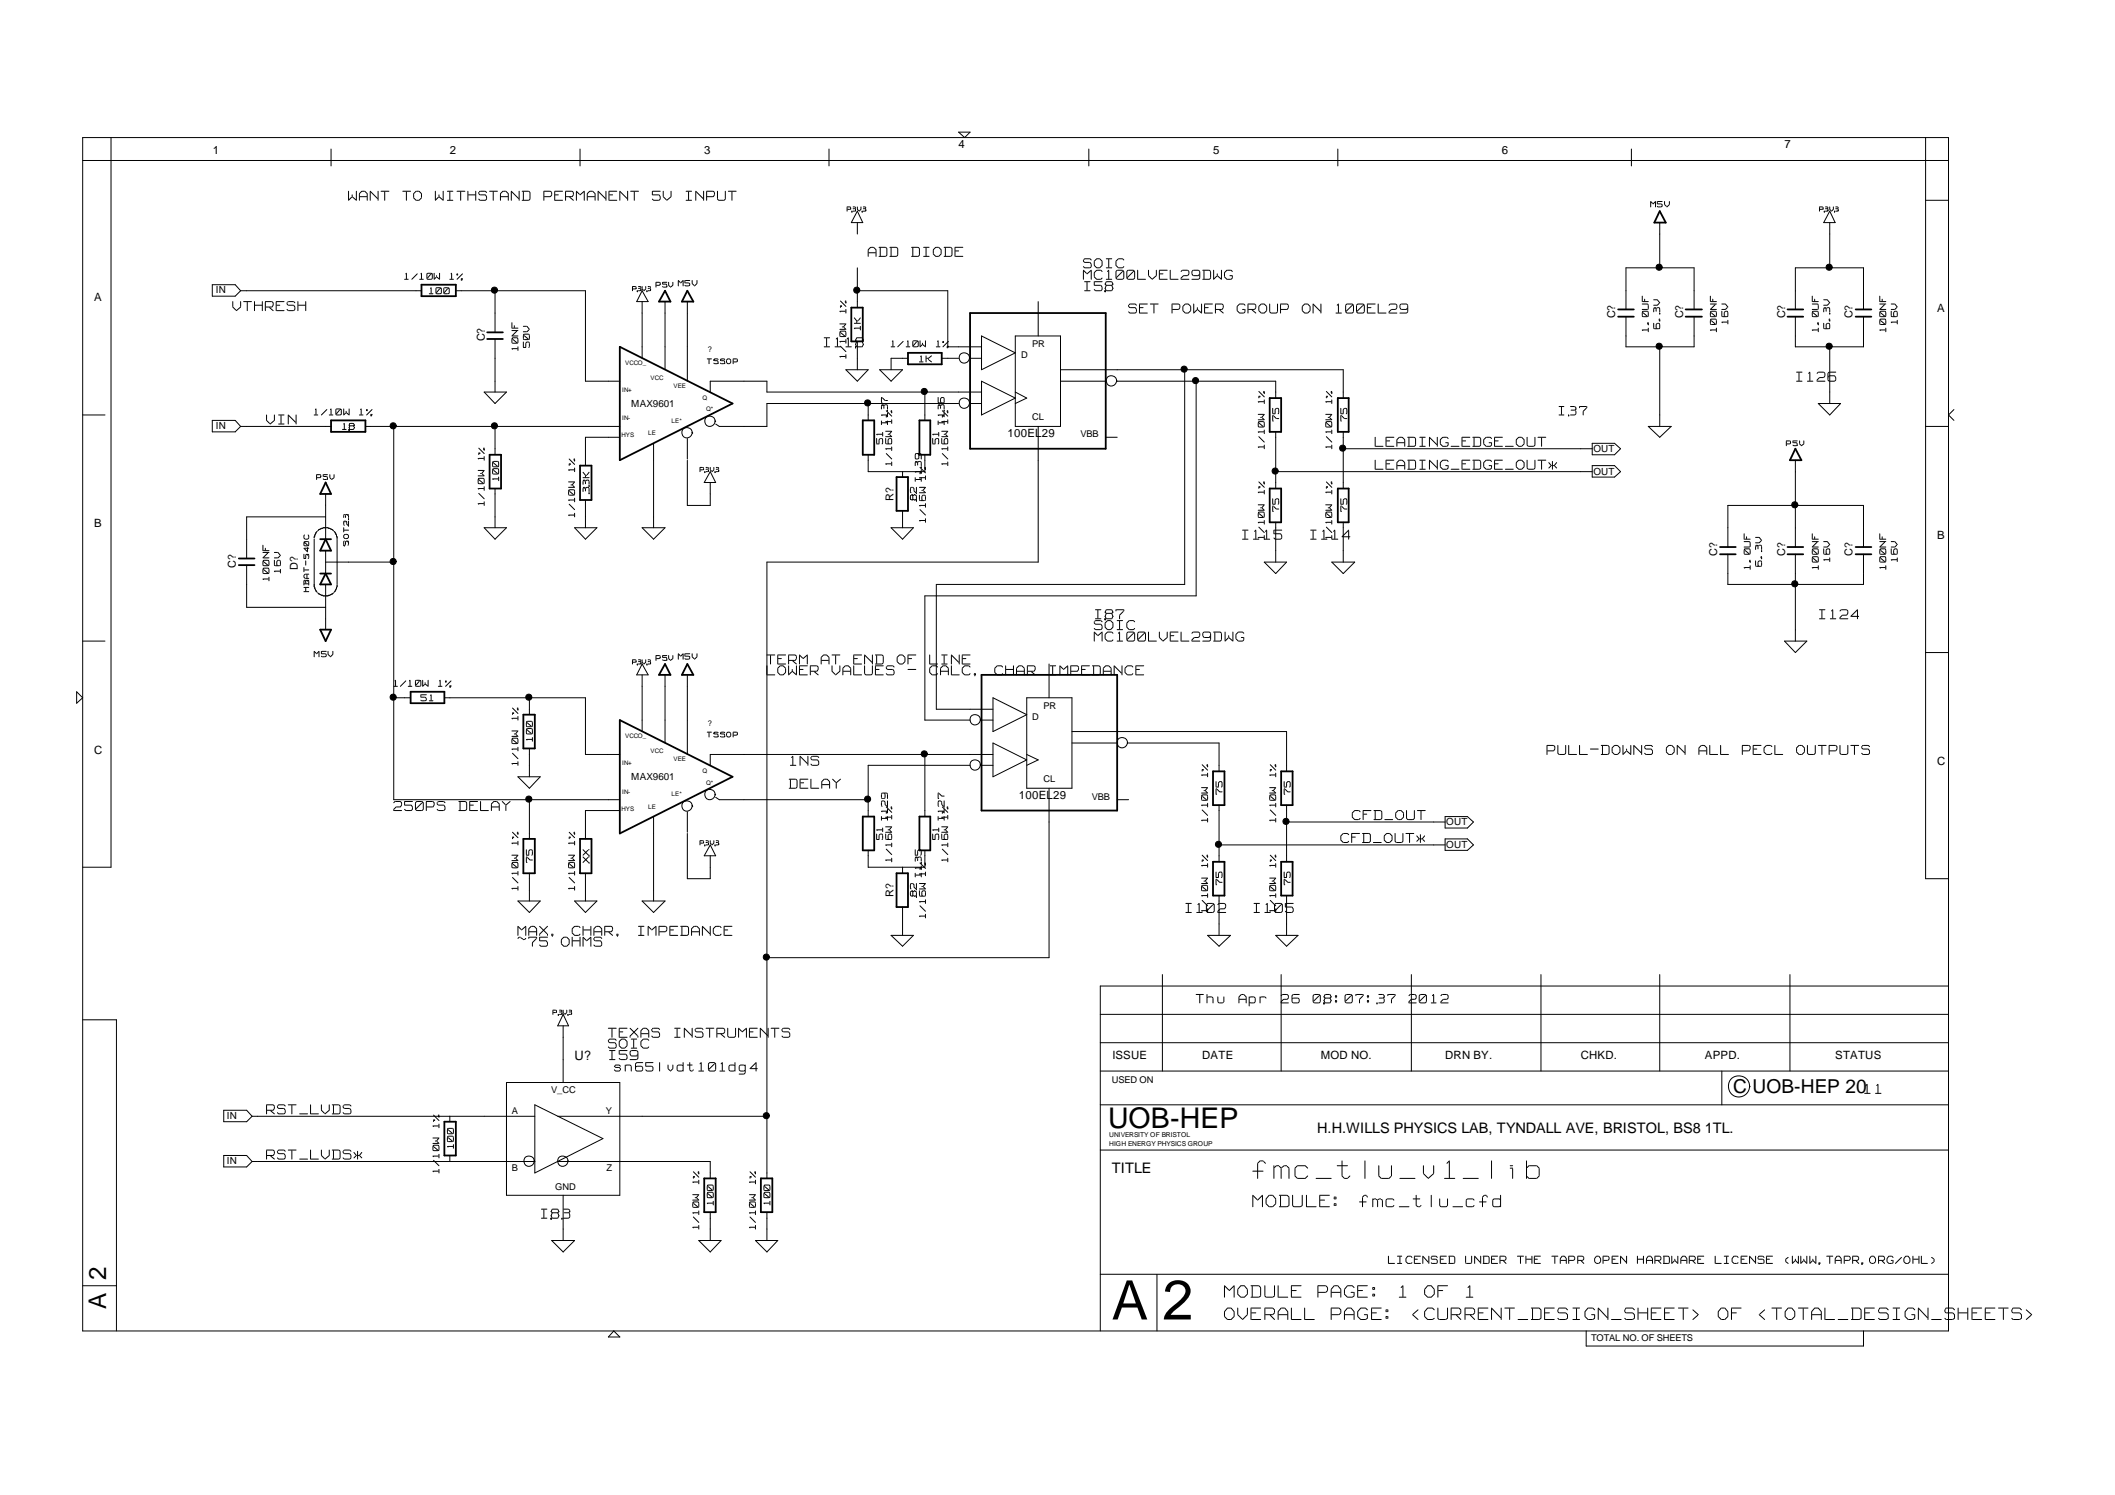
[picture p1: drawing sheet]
<svg xmlns="http://www.w3.org/2000/svg" width="297mm" height="210mm" viewBox="0 0 297 210" stroke-linecap="round" stroke-linejoin="round" font-family="sans-serif">
<defs><g id="words">
<text font-size="7.9" x="163.2" y="185.3">2</text>
<text font-size="7.6" x="156.1" y="185.3">A</text>
<text font-size="4.9" fill="#fff" x="175.9" y="165.9">fmc_tlu_v1_lib</text>
<text font-size="4" x="155.6" y="158.3">UOB-HEP</text>
<g font-size="3.4">
<text x="14.9" y="179.8" transform="rotate(-90 14.9 179.8)">2</text>
<text x="14.9" y="183.7" transform="rotate(-90 14.9 183.7)">A</text>
</g>
<g font-size="3.2" fill="#fff">
<text x="175.9" y="169.7">MODULE:</text>
<text x="190.9" y="169.7">fmc_tlu_cfd</text>
<text x="172" y="182.4">MODULE</text>
<text x="172" y="185.5">OVERALL</text>
<text x="185" y="182.4">PAGE:</text>
<text x="186.9" y="185.5">PAGE:</text>
<text x="196.2" y="182.4">1 OF 1</text>
<text x="198" y="185.5">&lt;CURRENT_DESIGN_SHEET&gt;</text>
<text x="240.9" y="185.5">OF &lt;TOTAL_DESIGN_SHEETS&gt;</text>
</g>
<text font-size="2.7" x="243.4" y="153.5">C UOB-HEP 2011</text>
<g font-size="2.6" fill="#fff">
<text x="48.9" y="28.3">WANT</text>
<text x="56.6" y="28.3">TO WITHSTAND</text>
<text x="76.4" y="28.3">PERMANENT</text>
<text x="91.6" y="28.3">5V INPUT</text>
<text x="121.9" y="36.2">ADD DIODE</text>
<text x="152.2" y="37.8">SOIC</text>
<text x="152.2" y="39.4">MC100LVEL29DWG</text>
<text x="152.3" y="41">I58</text>
<text x="32.7" y="43.8">VTHRESH</text>
<text x="158.5" y="44.1">SET POWER</text>
<text x="173.7" y="44.1">GROUP</text>
<text x="182.9" y="44.1">ON 100EL29</text>
<text x="115.8" y="48.9">I118</text>
<text x="252.3" y="53.7">I126</text>
<text x="37.4" y="59.7">VIN</text>
<text x="193.1" y="62.8">LEADING_EDGE_OUT</text>
<text x="193.1" y="66.1">LEADING_EDGE_OUT*</text>
<text x="174.5" y="75.9">I115</text>
<text x="184.1" y="75.9">I114</text>
<text x="153.7" y="88.6">SOIC</text>
<text x="153.9" y="87">I87</text>
<text x="255.5" y="87">I124</text>
<text x="107.7" y="93.4">TERM</text>
<text x="107.7" y="94.9">LOWER</text>
<text x="115.3" y="93.4">AT END OF LINE</text>
<text x="116.9" y="94.9">VALUES</text>
<text x="127.5" y="94.9">- CALC.</text>
<text x="139.7" y="94.9">CHAR</text>
<text x="147.3" y="94.9">IMPEDANCE</text>
<text x="153.7" y="90.2">MC100LVEL29DWG</text>
<text x="111" y="107.6">1NS</text>
<text x="217.3" y="106.1">PULL-DOWNS</text>
<text x="234" y="106.1">ON ALL PECL</text>
<text x="252.3" y="106.1">OUTPUTS</text>
<text x="55.3" y="114">250PS</text>
<text x="64.4" y="114">DELAY</text>
<text x="110.8" y="110.8">DELAY</text>
<text x="188.3" y="118.5">CFD_OUT*</text>
<text x="189.9" y="115.2">CFD_OUT</text>
<text x="72.7" y="131.5">MAX.</text>
<text x="80.4" y="131.5">CHAR.</text>
<text x="89.5" y="131.5">IMPEDANCE</text>
<text x="166.6" y="128.3">I102</text>
<text x="176.1" y="128.3">I105</text>
<text x="72.7" y="133">~75 OHMS</text>
<text x="85.4" y="147.3">SOIC</text>
<text x="85.4" y="145.8">TEXAS</text>
<text x="85.6" y="148.9">I59</text>
<text x="94.6" y="145.8">INSTRUMENTS</text>
<text x="37.4" y="156.6">RST_LVDS</text>
<text x="37.4" y="162.9">RST_LVDS*</text>
<text x="76" y="171.2">I83</text>
</g>
<g font-size="2.4" fill="#fff">
<text x="219" y="58.5">I37</text>
<text x="168" y="141.1">Thu Apr 26 08:07:37 2012</text>
<text x="86.3" y="150.6">sn65lvdt101dg4</text>
</g>
<g font-size="2">
<text x="185" y="159.1">H.H.WILLS PHYSICS LAB, TYNDALL AVE, BRISTOL, BS8 1TL.</text>
<text x="156.1" y="164.7">TITLE</text>
</g>
<g font-size="2" fill="#fff">
<text x="195" y="177.6">LICENSED</text>
<text x="205.7" y="177.6">UNDER</text>
<text x="212.8" y="177.6">THE</text>
<text x="217.5" y="177.6">TAPR</text>
<text x="223.4" y="177.6">OPEN</text>
<text x="229.4" y="177.6">HARDWARE</text>
<text x="240" y="177.6">LICENSE</text>
<text x="249.5" y="177.6">(WWW.TAPR.ORG/OHL)</text>
</g>
<text font-size="1.8" x="80.7" y="148.8">U?</text>
<g font-size="1.7" fill="#fff">
<text x="56.8" y="39.3">1/10W</text>
<text x="60.3" y="41.3">100</text>
<text x="63.2" y="39.3">1%</text>
<text x="125.1" y="48.8">1/10W</text>
<text x="129.1" y="50.9">1K</text>
<text x="131.5" y="48.8">1%</text>
<text x="44.1" y="58.3">1/10W</text>
<text x="50.5" y="58.3">1%</text>
<text x="48.1" y="60.4">18</text>
<text x="55.3" y="96.4">1/10W</text>
<text x="59.1" y="98.5">51</text>
<text x="61.6" y="96.4">1%</text>
</g>
<g font-size="1.6">
<text x="29.9" y="21.7">1</text>
<text x="63.2" y="21.7">2</text>
<text x="98.9" y="21.7">3</text>
<text x="134.6" y="20.8">4</text>
<text x="170.4" y="21.7">5</text>
<text x="210.9" y="21.7">6</text>
<text x="250.6" y="20.8">7</text>
<text x="13.2" y="42.3">A</text>
<text x="272" y="43.9">A</text>
<text x="141.5" y="61.3">100EL29</text>
<text x="13.2" y="74">B</text>
<text x="272" y="75.6">B</text>
<text x="13.2" y="105.8">C</text>
<text x="272" y="107.4">C</text>
<text x="143.1" y="112.2">100EL29</text>
<text x="156.2" y="148.7">ISSUE</text>
<text x="168.8" y="148.7">DATE</text>
<text x="185.5" y="148.7">MOD NO.</text>
<text x="203" y="148.7">DRN BY.</text>
<text x="222" y="148.7">CHKD.</text>
<text x="239.4" y="148.7">APPD.</text>
<text x="257.7" y="148.7">STATUS</text>
</g>
<g font-size="1.6" fill="#fff">
<text x="231.8" y="29.2">M5V</text>
<text x="231.4" y="46.6" transform="rotate(-90 231.4 46.6)">1.0UF</text>
<text x="233" y="46.2" transform="rotate(-90 233 46.2)">6.3V</text>
<text x="241" y="46.6" transform="rotate(-90 241 46.6)">100NF</text>
<text x="255.3" y="46.6" transform="rotate(-90 255.3 46.6)">1.0UF</text>
<text x="256.9" y="46.2" transform="rotate(-90 256.9 46.2)">6.3V</text>
<text x="264.8" y="46.6" transform="rotate(-90 264.8 46.6)">100NF</text>
<text x="72.7" y="49.2" transform="rotate(-90 72.7 49.2)">10NF</text>
<text x="74.3" y="48.8" transform="rotate(-90 74.3 48.8)">50V</text>
<text x="118.7" y="50.3" transform="rotate(-90 118.7 50.3)">1/10W</text>
<text x="124.6" y="59.6" transform="rotate(-90 124.6 59.6)">I137</text>
<text x="132.5" y="59.6" transform="rotate(-90 132.5 59.6)">I136</text>
<text x="125.1" y="65.4" transform="rotate(-90 125.1 65.4)">1/16W</text>
<text x="133" y="65.4" transform="rotate(-90 133 65.4)">1/16W</text>
<text x="177.5" y="63" transform="rotate(-90 177.5 63)">1/10W</text>
<text x="187" y="63" transform="rotate(-90 187 63)">1/10W</text>
<text x="67.9" y="71" transform="rotate(-90 67.9 71)">1/10W</text>
<text x="82.6" y="69.2" transform="rotate(-90 82.6 69.2)">33K</text>
<text x="129.3" y="67.6" transform="rotate(-90 129.3 67.6)">I139</text>
<text x="80.6" y="72.6" transform="rotate(-90 80.6 72.6)">1/10W</text>
<text x="129.9" y="73.3" transform="rotate(-90 129.9 73.3)">1/16W</text>
<text x="177.5" y="75.7" transform="rotate(-90 177.5 75.7)">1/10W</text>
<text x="187" y="75.7" transform="rotate(-90 187 75.7)">1/10W</text>
<text x="37.7" y="81.5" transform="rotate(-90 37.7 81.5)">100NF</text>
<text x="39.3" y="80.4" transform="rotate(-90 39.3 80.4)">16V</text>
<text x="245.7" y="79.9" transform="rotate(-90 245.7 79.9)">1.0UF</text>
<text x="247.3" y="79.5" transform="rotate(-90 247.3 79.5)">6.3V</text>
<text x="255.3" y="79.9" transform="rotate(-90 255.3 79.9)">100NF</text>
<text x="264.8" y="79.9" transform="rotate(-90 264.8 79.9)">100NF</text>
<text x="44.1" y="92.4">M5V</text>
<text x="72.7" y="107.5" transform="rotate(-90 72.7 107.5)">1/10W</text>
<text x="124.6" y="115.2" transform="rotate(-90 124.6 115.2)">I129</text>
<text x="132.5" y="115.2" transform="rotate(-90 132.5 115.2)">I127</text>
<text x="169.5" y="115.4" transform="rotate(-90 169.5 115.4)">1/10W</text>
<text x="179.1" y="115.4" transform="rotate(-90 179.1 115.4)">1/10W</text>
<text x="72.7" y="125" transform="rotate(-90 72.7 125)">1/10W</text>
<text x="80.6" y="125" transform="rotate(-90 80.6 125)">1/10W</text>
<text x="125.1" y="121" transform="rotate(-90 125.1 121)">1/16W</text>
<text x="129.3" y="123.1" transform="rotate(-90 129.3 123.1)">I135</text>
<text x="133" y="121" transform="rotate(-90 133 121)">1/16W</text>
<text x="129.9" y="128.9" transform="rotate(-90 129.9 128.9)">1/16W</text>
<text x="169.5" y="128.1" transform="rotate(-90 169.5 128.1)">1/10W</text>
<text x="179.1" y="128.1" transform="rotate(-90 179.1 128.1)">1/10W</text>
<text x="61.6" y="164.7" transform="rotate(-90 61.6 164.7)">1/10W</text>
<text x="98.1" y="172.6" transform="rotate(-90 98.1 172.6)">1/10W</text>
<text x="106" y="172.6" transform="rotate(-90 106 172.6)">1/10W</text>
</g>
<g font-size="1.5">
<text x="68.1" y="47.9" transform="rotate(-90 68.1 47.9)">C?</text>
<text x="226.8" y="44.7" transform="rotate(-90 226.8 44.7)">C?</text>
<text x="236.4" y="44.7" transform="rotate(-90 236.4 44.7)">C?</text>
<text x="250.7" y="44.7" transform="rotate(-90 250.7 44.7)">C?</text>
<text x="260.2" y="44.7" transform="rotate(-90 260.2 44.7)">C?</text>
<text x="125.5" y="70.4" transform="rotate(-90 125.5 70.4)">R?</text>
<text x="33.1" y="79.7" transform="rotate(-90 33.1 79.7)">C?</text>
<text x="41.8" y="80" transform="rotate(-90 41.8 80)">D?</text>
<text x="241.1" y="78.1" transform="rotate(-90 241.1 78.1)">C?</text>
<text x="250.7" y="78.1" transform="rotate(-90 250.7 78.1)">C?</text>
<text x="260.2" y="78.1" transform="rotate(-90 260.2 78.1)">C?</text>
<text x="125.5" y="125.9" transform="rotate(-90 125.5 125.9)">R?</text>
</g>
<g font-size="1.4">
<text x="30.3" y="41.2">IN</text>
<text x="88.7" y="57.2">MAX9601</text>
<text x="30.3" y="60.2">IN</text>
<text x="223.8" y="63.4">OUT</text>
<text x="223.8" y="66.6">OUT</text>
<text x="88.7" y="109.5">MAX9601</text>
<text x="203.1" y="115.8">OUT</text>
<text x="203.1" y="119.1">OUT</text>
<text x="31.8" y="157.1">IN</text>
<text x="31.8" y="163.4">IN</text>
</g>
<g font-size="1.4" fill="#fff">
<text x="92.1" y="40.4">P5V M5V</text>
<text x="99.3" y="51.2">TSSOP</text>
<text x="250.9" y="62.7">P5V</text>
<text x="44.5" y="67.4">P5V</text>
<text x="48.9" y="76.6" transform="rotate(-90 48.9 76.6)">SOT23</text>
<text x="43.4" y="83.1" transform="rotate(-90 43.4 83.1)">HBAT-540C</text>
<text x="92.1" y="92.8">P5V M5V</text>
<text x="99.3" y="103.6">TSSOP</text>
</g>
<g font-size="1.3" fill="#fff">
<text x="118.5" y="44" transform="rotate(-90 118.5 44)">1%</text>
<text x="120.5" y="46.3" transform="rotate(-90 120.5 46.3)">1K</text>
<text x="242.3" y="45.5" transform="rotate(-90 242.3 45.5)">16V</text>
<text x="266.1" y="45.5" transform="rotate(-90 266.1 45.5)">16V</text>
<text x="124.9" y="59.4" transform="rotate(-90 124.9 59.4)">1%</text>
<text x="132.8" y="59.4" transform="rotate(-90 132.8 59.4)">1%</text>
<text x="177.2" y="56.7" transform="rotate(-90 177.2 56.7)">1%</text>
<text x="179.3" y="59.1" transform="rotate(-90 179.3 59.1)">75</text>
<text x="186.7" y="56.7" transform="rotate(-90 186.7 56.7)">1%</text>
<text x="188.8" y="59.1" transform="rotate(-90 188.8 59.1)">75</text>
<text x="67.7" y="64.6" transform="rotate(-90 67.7 64.6)">1%</text>
<text x="123.6" y="62.3" transform="rotate(-90 123.6 62.3)">51</text>
<text x="131.5" y="62.3" transform="rotate(-90 131.5 62.3)">51</text>
<text x="69.7" y="67.5" transform="rotate(-90 69.7 67.5)">100</text>
<text x="80.4" y="66.2" transform="rotate(-90 80.4 66.2)">1%</text>
<text x="128.4" y="70.2" transform="rotate(-90 128.4 70.2)">82</text>
<text x="129.6" y="67.3" transform="rotate(-90 129.6 67.3)">1%</text>
<text x="177.2" y="69.4" transform="rotate(-90 177.2 69.4)">1%</text>
<text x="179.3" y="71.8" transform="rotate(-90 179.3 71.8)">75</text>
<text x="186.7" y="69.4" transform="rotate(-90 186.7 69.4)">1%</text>
<text x="188.8" y="71.8" transform="rotate(-90 188.8 71.8)">75</text>
<text x="256.6" y="78.8" transform="rotate(-90 256.6 78.8)">16V</text>
<text x="266.1" y="78.8" transform="rotate(-90 266.1 78.8)">16V</text>
<text x="72.4" y="101.1" transform="rotate(-90 72.4 101.1)">1%</text>
<text x="74.4" y="104.1" transform="rotate(-90 74.4 104.1)">100</text>
<text x="169.3" y="109.1" transform="rotate(-90 169.3 109.1)">1%</text>
<text x="171.3" y="111.5" transform="rotate(-90 171.3 111.5)">75</text>
<text x="178.8" y="109.1" transform="rotate(-90 178.8 109.1)">1%</text>
<text x="180.9" y="111.5" transform="rotate(-90 180.9 111.5)">75</text>
<text x="72.4" y="118.6" transform="rotate(-90 72.4 118.6)">1%</text>
<text x="80.4" y="118.6" transform="rotate(-90 80.4 118.6)">1%</text>
<text x="123.6" y="117.9" transform="rotate(-90 123.6 117.9)">51</text>
<text x="124.9" y="115" transform="rotate(-90 124.9 115)">1%</text>
<text x="131.5" y="117.9" transform="rotate(-90 131.5 117.9)">51</text>
<text x="132.8" y="115" transform="rotate(-90 132.8 115)">1%</text>
<text x="74.4" y="121.1" transform="rotate(-90 74.4 121.1)">75</text>
<text x="82.4" y="121.1" transform="rotate(-90 82.4 121.1)">XX</text>
<text x="128.4" y="125.8" transform="rotate(-90 128.4 125.8)">82</text>
<text x="129.6" y="122.9" transform="rotate(-90 129.6 122.9)">1%</text>
<text x="169.3" y="121.8" transform="rotate(-90 169.3 121.8)">1%</text>
<text x="171.3" y="124.2" transform="rotate(-90 171.3 124.2)">75</text>
<text x="178.8" y="121.8" transform="rotate(-90 178.8 121.8)">1%</text>
<text x="180.9" y="124.2" transform="rotate(-90 180.9 124.2)">75</text>
<text x="61.3" y="158.3" transform="rotate(-90 61.3 158.3)">1%</text>
<text x="63.3" y="161.2" transform="rotate(-90 63.3 161.2)">100</text>
<text x="97.8" y="166.2" transform="rotate(-90 97.8 166.2)">1%</text>
<text x="105.8" y="166.2" transform="rotate(-90 105.8 166.2)">1%</text>
<text x="99.8" y="169.2" transform="rotate(-90 99.8 169.2)">100</text>
<text x="107.8" y="169.2" transform="rotate(-90 107.8 169.2)">100</text>
</g>
<g font-size="1.3">
<text x="143.4" y="50.3">D</text>
<text x="145" y="48.7">PR</text>
<text x="145" y="59">CL</text>
<text x="151.7" y="61.4">VBB</text>
<text x="145" y="101.1">D</text>
<text x="146.6" y="99.6">PR</text>
<text x="146.6" y="109.8">CL</text>
<text x="153.3" y="112.3">VBB</text>
<text x="77.4" y="153.5">V_CC</text>
<text x="156.1" y="152">USED ON</text>
<text x="71.9" y="156.4">A</text>
<text x="85.1" y="156.4">Y</text>
<text x="71.9" y="164.4">B</text>
<text x="78" y="167.1">GND</text>
<text x="85.2" y="164.4">Z</text>
<text x="223.4" y="188.3">TOTAL NO. OF SHEETS</text>
</g>
<g font-size="1.1" fill="#fff">
<text x="119" y="29.6">P3V3</text>
<text x="255.5" y="29.6">P3V3</text>
<text x="88.8" y="40.8">P3V3</text>
<text x="98.3" y="66.2">P3V3</text>
<text x="88.8" y="93.2">P3V3</text>
<text x="98.3" y="118.6">P3V3</text>
<text x="77.7" y="142.4">P3V3</text>
</g>
<g font-size="1.1">
<text x="99.4" y="49.5">?</text>
<text x="99.4" y="101.9">?</text>
</g>
<g font-size=".9">
<text x="87.8" y="51.2">VCCO_</text>
<text x="91.4" y="53.4">VCC</text>
<text x="87.4" y="59">IN-</text>
<text x="87.4" y="55">IN+</text>
<text x="94.3" y="59.4">LE*</text>
<text x="94.6" y="54.5">VEE</text>
<text x="98.6" y="56.2">Q</text>
<text x="99.2" y="57.8">Q*</text>
<text x="87.3" y="61.4">HYS</text>
<text x="91" y="61.1">LE</text>
<text x="87.4" y="107.5">IN+</text>
<text x="87.8" y="103.6">VCCO_</text>
<text x="91.4" y="105.8">VCC</text>
<text x="94.6" y="106.9">VEE</text>
<text x="87.3" y="113.8">HYS</text>
<text x="87.4" y="111.4">IN-</text>
<text x="91" y="113.6">LE</text>
<text x="94.3" y="111.8">LE*</text>
<text x="98.6" y="108.6">Q</text>
<text x="99.2" y="110.2">Q*</text>
<text x="155.8" y="159.6">UNIVERSITY OF BRISTOL</text>
<text x="155.8" y="161">HIGH ENERGY PHYSICS GROUP</text>
</g>
</g></defs>
<g fill="none" stroke="#000" stroke-width=".25">
<path d="M59.2 40h4.8v1.6h-4.8zM233.1 29.6l.8 1.7h-1.6zM46.5 59h4.8v1.6h-4.8zM68.4 47.6h2.2M68.4 46.7h2.2M87 48.7l15.9 8-15.9 7.9zM93.4 40.8l.8 1.5h-1.6zM96.5 40.8l.9 1.5h-1.6zM119.6 43.2h1.6v4.7h-1.6zM121.2 59h1.6v4.9h-1.6zM127.5 49.5h4.8v1.7h-4.8zM129.1 59h1.6v4.9h-1.6z"/>
<path d="M136.2 44h19.1v19h-19.1zM178.3 55.9h1.6v4.7h-1.6zM187.9 55.9h1.5v4.7h-1.5zM227.3 44.5h2.2M227.3 43.4h2.2M236.7 44.5h2.3M236.7 43.4h2.3M251 44.5h2.3M251 43.4h2.3M260.6 44.5h2.2M260.6 43.4h2.2M33.5 79.3h2.2"/>
<path d="M33.5 78.4h2.2M45 75.7h1.5M45.7 75.7l.8 1.6h-1.5zM45.7 67.7l.8 1.7h-1.5zM68.8 63.9h1.6v4.7h-1.6zM81.5 65.4h1.6v4.8h-1.6zM125.9 67h1.6v4.7h-1.6zM178.3 68.6h1.6v4.7h-1.6zM187.9 68.6h1.5v4.7h-1.5zM241.6 77.8h2.2M241.6 76.8h2.2M251 77.8h2.3"/>
<path d="M251 76.8h2.3M252.1 63l.9 1.6h-1.6zM260.6 77.8h2.2M260.6 76.8h2.2M45 80.5h1.5M45 88.4h1.5l-.8 1.6zM45.7 80.5l.8 1.6h-1.5zM57.7 97.1h4.7v1.6h-4.7zM93.4 93.2l.8 1.6h-1.6zM96.5 93.2l.9 1.6h-1.6zM137.8 94.8h19.1v19h-19.1zM73.5 117.8h1.6v4.8h-1.6z"/>
<path d="M73.5 100.3h1.6v4.8h-1.6zM81.5 117.8h1.6v4.8h-1.6zM87 101.1l15.9 8-15.9 7.9zM121.2 114.7h1.6v4.7h-1.6zM129.1 114.7h1.6v4.7h-1.6zM170.4 108.3h1.6v4.7h-1.6zM179.9 108.3h1.6v4.7h-1.6zM125.9 122.6h1.6v4.8h-1.6zM170.4 121h1.6v4.7h-1.6zM179.9 121h1.6v4.7h-1.6zM62.4 157.5h1.6v4.7h-1.6zM98.9 165.5h1.6v4.7h-1.6z"/>
<path d="M106.9 165.5h1.6v4.7h-1.6z"/>
</g>
<g fill="none" stroke="#000" stroke-width=".14">
<path d="M11.6 19.3h262.1v167.6h-262.1zM15.6 19.3v102.5h-4M134.6 18.6h1.6l-.7 .7zM270.4 19.3v104.1h3.3M11.6 22.5h262.1M29.8 40h3.2l.8 .8-.8 .8h-3.2zM46.5 20.9v2.4M48.9 26.9v1.1M49.4 27.7l-.5 .4M49.5 27.4v.1M49.5 27.6l.6 .5M50.1 26.9v1.1"/>
<path d="M50.5 27.3v.8M50.6 27.6h.9M50.8 26.9l-.3 .3M50.9 26.9h.3M51.2 26.9l.4 .3M51.6 27.3v.8M52 26.9l1 1M52 26.9v1.2M53.1 26.9v1.2M53.5 26.9h1.1M54 26.9v1.2M56.6 26.9h1.1"/>
<path d="M56.8 39.2h.5M57.1 26.9v1.2M57.1 38.5v.6M57.1 38.4l-.1 .1M58.1 27.8l.3 .3M58.1 27.3v.4M58.4 26.9l-.3 .3M58.5 28.1h.3M58.5 26.9h.3M58.6 38.5l-.8 .7M58.9 26.9l.3 .3M58.9 39.2h.5"/>
<path d="M59.2 27.3v.4M59.2 38.5v.6M59.2 38.4l-.1 .1M59.2 27.8l-.3 .3M60 39.1v.1M60 38.5v.5M60 38.4v.1M60.1 39.2h.4M60.1 38.4h.4M60.5 38.5l-.5 .5M60.5 38.5h.1M60.5 38.4l.2 .1"/>
<path d="M60.7 39.1l-.2 .1M60.7 38.5v.5M61 38.4v.7M61.1 26.9v1.1M61.2 39l-.2 .2M61.3 38.7v.1M61.3 38.9l.4 .3M61.6 27.7l-.5 .4M61.6 27.4v.1M61.6 27.6l.6 .5M61.7 38.4v.7M62.2 26.9v1.1"/>
<path d="M62.8 28.1h.8M62.8 26.9h.8M63.2 39.2h.5M63.2 26.9v1.1M63.4 38.5v.6M63.4 38.4l-.1 .1M64.2 38.5h.1M64.2 38.5v.1M64.2 26.9h1.1M64.3 38.5v.1M64.7 26.9v1.2M64.8 39.2h.1"/>
<path d="M64.8 39.1h.1M64.9 39.2h.1M65 39.1v.1M65 38.5l-.8 .7M65.7 26.9v1.2M65.8 27.4h.9M66.8 26.9v1.2M67.2 27v.1M67.2 27.2l.2 .2M67.2 28l.2 .1M67.4 26.9h-.1M67.5 28.1h.6"/>
<path d="M67.5 27.4h.6M67.5 26.9h.6M68.2 26.9l.1 .1M68.2 27.4l.1 .2M68.3 27.7v.2M68.3 28l-.1 .1M68.8 26.9h1.1M69.3 26.9v1.2M70.3 27.3v.8M70.4 27.6h.9M70.6 26.9l-.3 .3M70.7 26.9h.3"/>
<path d="M71 26.9l.4 .3M71.4 27.3v.8M71.8 26.9l1 1M71.8 26.9v1.2M72.9 26.9v1.2M73.3 28.1h.9M73.3 26.9h.9M73.5 26.9v1.1M74.3 26.9l.1 .1M74.4 28l-.1 .1M74.4 27.1v.8M76.4 26.9h.8"/>
<path d="M76.4 26.9v1.2M76.5 27.6h.7M77.3 26.9l.2 .1M77.5 27.1v.2M77.5 27.4l-.2 .2M77.9 26.9h1.1M77.9 26.9v1.2M78 28.1h1M78 27.4h.4M79.4 26.9h.9M79.4 26.9v1.2M79.5 27.6h.8"/>
<path d="M80 27.7l.5 .4M80.4 26.9l.1 .1M80.5 27.4l-.1 .2M80.5 27.1v.2M81 26.9l.4 .4M81 26.9v1.2M81.5 20.9v2.4M82.1 26.9v1.2M82.1 26.9l-.6 .5M82.5 27.3v.8M82.6 27.6h.9M82.8 26.9l-.3 .3"/>
<path d="M82.9 26.9h.3M83.2 26.9l.4 .3M83.6 27.3v.8M84 26.9l1 1M84 26.9v1.2M85.1 26.9v1.2M85.5 26.9h1.1M85.5 26.9v1.2M85.6 28.1h1M85.6 27.4h.4M87 26.9v1.2M87 26.9l1.1 1"/>
<path d="M88.2 26.9v1.2M88.6 26.9h1.1M89.1 26.9v1.2M91.6 28l.2 .1M91.6 26.9v.5M91.7 27.4h.8M91.7 26.9h1M91.9 28.1h.6M92.1 39.6h.5M92.1 39.7v.6M92.6 27.4l.1 .2M92.6 39.6l.1 .1"/>
<path d="M92.7 39.8h.1M92.7 39.9l-.1 .2M92.7 28l-.1 .1M92.7 27.7v.2M93.1 39.6v.3M93.1 39.9h.4M93.1 39.6h.6M93.1 27.6l.5 .4M93.1 26.9v.6M93.6 39.9l.1 .2M93.9 39.6v.4M94.2 26.9v.6"/>
<path d="M94.2 27.6l-.5 .5M94.5 39.6v.4M95.3 39.4l.2 .2M95.3 39.5v.6M95.9 39.5v.6M95.9 39.4l-.3 .3M96.2 39.4v.3M96.3 39.7h.3M96.3 39.4h.6M96.4 28.1h.7M96.4 26.9h.7M96.7 39.7l.2 .1"/>
<path d="M96.7 26.9v1.1M96.9 39.9v.1M97.2 39.8l.3 .3M97.2 39.4v.3M97.7 26.9l1 1M97.7 26.9v1.2M97.9 39.4v.3M97.9 39.8l-.4 .3M98.8 26.9v1.2M99.2 26.9h.9M99.2 26.9v1.2M99.3 27.6h.8"/>
<path d="M100.2 26.9l.1 .1M100.3 27.4l-.1 .2M100.3 27.1v.2M100.8 28l.1 .1M100.8 26.9v1M101 28.1h.6M101.9 28l-.2 .1M101.9 26.9v1M102.3 26.9h1.1M102.8 26.9v1.2M116.4 20.9v2.4M119 29.1h.3"/>
<path d="M119 29.1v.5M119.1 29.4h.2M119.4 29.1h.1M119.5 29.2h.1M119.5 29.3l-.1 .1M119.6 29.6h.1M119.8 29.1h.2M119.8 29.6h.2M119.8 29.3h.2M120.1 29.1h.1M120.2 29.4h.1M120.2 29.5h.1"/>
<path d="M120.2 29.6h-.1M120.2 29.2l-.1 .1M120.4 29.4l.2 .2M120.4 29.1v.2M120.4 31.3v1.6M120.4 37.6v5.6M120.4 29.6l.8 1.7h-1.6zM120.9 29.1v.2M120.9 29.4l-.2 .2M121.1 29.6h.1M121.3 29.1h.1M121.3 29.6h.1"/>
<path d="M121.3 29.3h.1M121.5 29.1h.1M121.6 29.4h.1M121.6 29.5h.1M121.6 29.6h-.1M121.6 29.2l-.1 .1M121.9 35.1v.9M122 35.5h.9M122.3 34.7l-.4 .4M122.4 34.7h.2M122.7 34.7l.3 .4M123 35.1v.9"/>
<path d="M123.5 34.7h.8M123.5 36h.8M123.6 34.8v1.1M124.4 34.7l.2 .2M124.6 35.8l-.2 .2M124.6 35v.7M125 34.7h.8M125 36h.8M125.1 34.8v1.1M125.9 34.7l.2 .2M126.1 35.8l-.2 .2M126.1 35v.7"/>
<path d="M128 34.7h.9M128 36h.9M128.2 34.8v1.1M129 34.7l.1 .2M129.1 35v.7M129.1 35.8l-.1 .2M129.7 34.7h.8M129.7 36h.8M130.1 34.8v1.1M131.1 35.7l.3 .3M131.1 35.1v.5M131.4 34.7l-.3 .4"/>
<path d="M131.5 34.7h.3M131.5 36h.3M131.8 34.7l.4 .4M132.2 35.1v.5M132.2 35.7l-.4 .3M132.6 34.7h.8M132.6 36h.8M132.8 34.8v1.1M133.5 34.7l.2 .2M133.7 35.8l-.2 .2M133.7 35v.7M134.1 34.7h1.1"/>
<path d="M134.1 34.8v1.2M134.2 35.2h.4M134.2 36h1M152.2 37.9l.4 .5M152.2 36.5v.1M152.2 38v1.2M152.2 36.7l.1 .1M152.2 37.4l.1 .2M152.3 39.6h.8M152.3 36.3l-.1 .1M152.4 36.3h.6M152.4 37.6h.6"/>
<path d="M152.4 36.8h.6M152.7 39.6v1.1M152.9 20.9v2.4M153.1 36.3l.2 .2M153.1 36.8l.2 .3M153.3 37.2v.2M153.3 38v1.2M153.3 37.4l-.2 .2M153.3 37.9l-.6 .6M153.7 36.8v.4M153.7 38.4v.4M153.7 39.6v.5"/>
<path d="M153.7 38.9l.3 .3M153.7 37.3l.3 .3M153.8 39.6h1M154 37.9l-.3 .4M154 36.3l-.3 .4M154.1 37.9h.4M154.1 39.2h.4M154.1 36.3h.3M154.1 37.6h.3M154.4 36.3l.4 .4M154.6 37.9l.2 .2M154.8 39l-.2 .2"/>
<path d="M154.8 36.8v.4M154.8 37.3l-.4 .3M155.4 39.2h.7M155.4 39.6l-.2 .3 .2 .2-.2 .4 .2 .3M155.4 36.3h.7M155.4 37.6h.7M155.5 39.6h.6M155.7 37.9l-.2 .2M155.7 36.4v1.1M155.7 38v1.1M156.1 39.6l.2 .3-.2 .2 .2 .4-.2 .3M156.7 39l.2 .2"/>
<path d="M156.7 36.8v.4M156.7 38.2v.8M156.7 37.3l.4 .3M156.9 37.9l-.2 .2M157 37.9h.6M157 39.2h.6M157.1 36.3l-.4 .4M157.2 36.3h.4M157.2 37.6h.4M157.6 38.2l-.8 .8M157.7 38.1h.1M157.7 37.9l.1 .2"/>
<path d="M157.7 36.3l.1 .2M157.8 39l-.1 .2M157.8 37.4l-.1 .2M157.8 38.2v.8M158.3 39l.1 .2M158.3 38.2v.8M158.4 37.9l-.1 .2M158.5 37.9h.6M158.5 39.2h.6M159.1 38.2l-.8 .8M159.2 38.1h.1M159.2 37.9l.2 .2"/>
<path d="M159.4 39l-.2 .2M159.4 38.2v.8M159.8 37.9v1.3M159.9 39.2h1M161.3 38.7l.4 .4M161.3 37.9v.7M162.4 37.9v.7M162.4 38.7l-.6 .5M162.8 37.9h1.1M162.8 38v1.2M162.9 39.2h1M162.9 38.5h.4"/>
<path d="M164.4 37.9v1.3M164.4 39.2h1.1M165.9 39.1v.1M166 39.2h1M166 37.9l-.1 .2M166.1 37.9h.6M166.2 38.7l-.3 .3M166.3 38.7h.4M166.8 37.9l.2 .2M167 38.2v.2M167 38.5l-.2 .2M167.4 39.2h.8"/>
<path d="M167.4 38.5l.2 .2M167.4 38.2v.2M167.6 37.9l-.2 .2M167.7 37.9h.5M167.7 38.7h.5M168.3 37.9l.2 .2M168.4 38.5l-.1 .2M168.5 39l-.2 .2M168.5 38.2v.8M168.9 37.9h.9M168.9 39.2h.9M169.1 38v1.1"/>
<path d="M169.9 37.9l.1 .2M170 39l-.1 .2M170 38.2v.8M170.4 37.9v1.2M170.9 38.8l-.5 .4M171 38.5v.1M171 38.7l.5 .5M171.5 37.9v1.2M172 38.4v.4M172 38.9l.3 .3M172.3 37.9l-.3 .4M172.4 37.9h.4"/>
<path d="M172.4 39.2h.4M172.7 38.7h.3M172.9 37.9l.2 .2M173.1 39l-.2 .2M173.1 38.7v.3M187.9 20.9v2.4M229.1 20.9v2.4M231.8 28.3l.3 .2M231.8 28.4v.7M232.5 28.4v.7M232.5 28.3l-.3 .3M232.8 29v.1"/>
<path d="M232.8 28.3v.3M232.8 28.6h.4M232.8 28.3h.6M232.9 29.1h.3M233.1 31.3v6.3M233.3 28.6l.1 .1M233.4 29l-.1 .1M233.4 28.8v.1M233.8 28.7l.2 .3M233.8 28.3v.3M234.5 28.3v.3M234.5 28.7l-.4 .4"/>
<path d="M255.5 29.1h.4M255.5 29.1v.5M255.6 29.4h.3M256 29.1h.1M256 29.2h.1M256 29.3v.1M256.2 29.6h.1M256.4 29.1h.2M256.4 29.6h.2M256.4 29.3h.2M256.6 29.1h.1M256.7 29.4h.1"/>
<path d="M256.7 29.5h.1M256.7 29.6h-.1M256.7 29.2l-.1 .1M257 29.1v.2M257 31.3v6.3M257 29.4l.1 .2M257 29.6l.7 1.7h-1.6zM257.5 29.1v.2M257.5 29.4l-.3 .2M257.7 29.6h.1M257.8 29.1h.2M257.8 29.6h.2"/>
<path d="M257.8 29.3h.2M258.1 29.1h.1M258.2 29.4h.1M258.2 29.5h.1M258.2 29.6h-.1M258.2 29.2l-.1 .1M270.4 28.1h3.3M11.6 58.3h3.1M29.8 59h3.2l.8 .9-.8 .7h-3.2zM32.7 43.1l.4 .4M32.7 42.3v.7M33.8 40.8h25.4"/>
<path d="M33.8 42.3v.7M33.8 59.9h12.7M33.8 43.1l-.6 .5M34.2 42.3h1.1M34.7 42.4v1.2M35.7 42.3v1.3M35.8 42.9h1M36.8 42.3v1.3M37.3 42.3h.8M37.3 42.4v1.2M37.4 43.1h.7M37.4 59l.5 .4"/>
<path d="M37.4 58.3v.6M37.9 43.2l.5 .4M38.2 42.3l.2 .2M38.4 42.9l-.2 .2M38.4 42.6v.2M38.5 58.3v.6M38.5 59l-.6 .5M38.8 42.3h1.1M38.8 42.4v1.2M38.9 42.9h.4M38.9 43.6h1M39.1 58.3h.8"/>
<path d="M39.1 59.5h.8M39.5 58.3v1.1M40.3 42.5v.1M40.3 42.7l.2 .2M40.3 43.4l.2 .2M40.5 42.3l-.1 .1M40.5 58.3l1 1M40.5 58.3v1.2M40.6 42.3h.6M40.6 42.9h.6M40.6 43.6h.6M41.2 42.3l.2 .2"/>
<path d="M41.2 42.9l.2 .2M41.4 43.2v.2M41.4 43.4l-.2 .2M41.6 58.3v1.2M41.8 42.3v1.3M41.9 42.9h1M42.9 42.3v1.3M44.1 58.3h.5M44.4 57.5v.7M44.4 57.4l-.1 .1M45.9 57.5l-.8 .8M46.2 58.3h.5"/>
<path d="M46.5 57.5v.7M46.5 57.4l-.1 .1M47.2 57.6v.5M47.2 58.2l.1 .1M47.3 57.4l-.1 .1M47.3 58.3h.4M47.3 57.4h.4M47.7 57.6l-.4 .5M47.8 57.5h.1M47.8 57.4l.1 .1M47.9 58.2l-.1 .1M47.9 57.6v.5"/>
<path d="M48.3 57.4v.8M48.4 59.5v.7M48.4 59.4l-.1 .1M48.5 58l-.2 .3M48.6 57.8h.1M48.6 57.9l.4 .4M49 57.4v.8M49.1 59.4l-.1 .3 .1 .1-.1 .2 .1 .3M49.2 59.4h.3M49.2 59.8h.3M49.6 59.4l.2 .3-.2 .1 .2 .2-.2 .3M50.5 58.3h.5"/>
<path d="M50.7 57.5v.7M50.7 57.4l-.1 .1M51.3 59.9h35.7M51.5 57.5h.1M51.5 57.6v.1M51.6 57.5v.2M52.1 58.3h.1M52.1 58.2h.1M52.2 58.3h.1M52.3 58.2v.1M52.3 57.5l-.8 .8M55.3 59.9v52.4h31.7"/>
<path d="M60.3 41.2h.5M60.5 40.5v.7M60.5 40.4v.1M61.2 41.2h.1M61.2 40.6v.5M61.3 40.4l-.1 .1M61.4 41.2h.3M61.4 40.4h.3M61.7 40.6l-.4 .5M61.8 40.5h.1M61.8 40.4l.2 .1M62 41.2h-.2"/>
<path d="M62 40.6v.5M62.3 41.2h.1M62.3 40.6v.5M62.4 40.4l-.1 .1M62.5 41.2h.3M62.5 40.4h.3M62.8 40.6l-.4 .5M62.9 40.5h.1M62.9 40.4l.2 .1M63.1 41.2h-.2M63.1 40.6v.5M64 40.8h18.2v12.7h4.8"/>
<path d="M68 55h3.1l-1.6 1.7zM69.5 40.8v5.9M69.5 47.6v7.4M69.5 59.9v4M71.9 45.3v.8M71.9 47.7v.3M71.9 48.1l.1 .1M71.9 48.9l.1 .1M71.9 46.4h.8M72 47.5v.1M72 47.4l-.1 .2M72 48.9h.7"/>
<path d="M72 46.1h.7M72 47.2h.7M72.1 47.7l.5 .4M72.1 47.4h.5M72.1 48.2h.5M72.2 45.7v.3M72.6 46.5l-.7 .7M72.7 47.4v.2M72.7 48.1v.1M72.7 47.7v.3M72.7 48.7v.5M73.5 45.8h.4"/>
<path d="M73.5 46.6h.4M73.5 47.2v.3M73.5 48v.7M73.5 47.6l.1 .1M73.5 48.8h.3M73.6 47v.1M73.6 46.9l-.1 .2M73.7 47.2l.5 .4M73.7 46.9h.5M73.7 47.7h.5M73.8 48.3v.4M74 45.8l.3 .4"/>
<path d="M74 48l-.2 .2M74.1 48h.1M74.3 46.3l-.3 .3M74.3 46.9v.2M74.3 48v.2M74.3 47.6v.1M74.3 47.2v.3M74.3 48.3v.3M74.3 48.7v.1M88.8 40.2h.4M88.8 40.3v.5M88.9 40.6h.3"/>
<path d="M89.3 40.2v.1M89.3 40.4h.1M89.3 40.5v.1M89.5 40.8h.1M89.7 40.8h.1M89.7 40.5h.1M89.7 40.2h.1M89.9 40.2l.1 .1M90 40.6h.1M90 40.7h.1M90 40.7l-.1 .1M90 40.4l-.1 .1"/>
<path d="M90.2 40.8l.8 1.5h-1.6zM90.2 40.6l.2 .1M90.2 40.2v.3M90.2 42.3v8M90.7 40.2v.3M90.7 40.6l-.3 .2M90.9 40.8h.1M91 40.8h.2M91 40.5h.2M91 40.2h.2M91.3 40.2l.1 .1M91.4 40.6h.1"/>
<path d="M91.4 40.7h.1M91.4 40.7l-.1 .1M91.4 40.4l-.1 .1M92.2 40.1h.4M93.1 40.2v.1M93.2 40.3h.3M93.4 42.3v9.6M93.7 40.1h.1M93.7 40.2l-.1 .1M93.9 40.1l.2 .1M94.5 40.1l-.3 .2M96.2 40.1h.1"/>
<path d="M96.4 40.1h.2M96.5 42.3v11.2M96.9 40.1h-.2M99.3 50.4h.6M99.6 50.5v.6M99.7 55v-1.5h8v1.5h30.1M100.3 50.5h.1M100.3 50.6h.1M100.3 51v.1M100.3 50.4h.1M100.4 59.1a.73 .73 0 0 1-1 .7 .73 .73 0 0 1-.2-1.2 .73 .73 0 0 1 1.2 .2l.1 .4M100.4 50.4h.3"/>
<path d="M100.4 51.1h.3M100.4 50.6h.3M100.8 50.4l.1 .1M100.8 50.6l.1 .2M100.9 50.9h.1M100.9 51l-.1 .1M101.2 50.5h.1M101.2 50.6h.1M101.2 51l.1 .1M101.3 50.4h.1M101.4 50.4h.2M101.4 51.1h.2"/>
<path d="M101.4 50.6h.2M101.7 50.4l.1 .1M101.7 50.6l.1 .2M101.8 50.9h.1M101.8 51l-.1 .1M102 50.9l.2 .2M102 50.6v.2M102.2 50.4l-.2 .2M102.3 50.4h.1M102.3 51.1h.1M102.5 50.4l.1 .2M102.6 50.6v.2"/>
<path d="M102.6 50.9l-.1 .2M103 50.4h.4M103 50.5v.6M103.1 50.8h.3M103.5 50.4l.1 .1M103.6 50.6h.1M103.6 50.6l-.1 .2M115.8 48.7h.7M115.8 47.4h.7M116.1 47.5v1.1M117.3 48.7h.7M117.6 47.4l-.2 .2"/>
<path d="M117.6 47.5v1.1M118 43.7v.1M118 46.7v.4M118 47.2v.1M118 47.9v.1M118 50.1h.1M118 45.5h.7M118 46.2h.7M118 43h.1M118 43.7h.7M118 47.9h.7M118 42.9h.2"/>
<path d="M118 46.6v.1M118 46.5v.2M118 50.1h.7M118 42.3l.8 .7M118 48.6l.8 .8M118.1 43h.1M118.1 46.7l.5 .5M118.1 46.5h.5M118.1 47.3h.5M118.3 45.9h.1M118.5 46l.3 .2M118.7 42.3h.1"/>
<path d="M118.7 42.3v.1M118.7 46.5l.1 .2M118.8 42.4h.1M118.8 42.3h.1M118.8 48.7h.8M118.8 43.4v.6M118.8 46.7v.4M118.8 47.7v.5M118.8 49.8v.5M118.8 45.5l-.3 .4M118.8 47.2l-.1 .1M118.8 51.9h3.1l-1.5 1.6z"/>
<path d="M119.1 47.4l-.1 .2M119.1 47.5v1.1M120 45.4h.8M120 44.6l.3 .5M120 46.1l.1 .1M120.1 46.1h.6M120.2 48.7h.1M120.3 45.1v.2M120.3 47.4l-.1 .4 .1 .1-.1 .5 .1 .3M120.4 40.8h12.7v7.9M120.4 48.7h.6M120.4 47.4h.6"/>
<path d="M120.4 45.1h.1M120.8 44.6l-.2 .4M120.8 45.8v.5M121 47.9h-.6v4M121.1 47.4l.2 .4-.2 .1 .2 .5-.2 .3M121.9 56.7v2.3M123.5 51.9h3.3l-1.7 1.6zM123.8 55.9v.6M123.8 57.1v.3M123.8 59.1v.5M123.8 55.8h.1M123.8 56.6h.1"/>
<path d="M123.8 58.3h.1M123.9 58.3h.7M123.9 59.4h.7M123.9 56.8l-.1 .2M124 56.8h.1M124 55.9l.3 .3M124 56.8l.1 .2M124.1 57.1v.2M124.3 56.8l-.1 .1M124.4 59.2l.1 .1M124.4 56.8h.1M124.4 56.2h.2"/>
<path d="M124.5 58.4h.1M124.5 58.3h.1M124.5 59.2h.6M124.5 57.7l.7 .7M124.6 58.4h.1M124.6 56.8v.2M124.6 57.6h.1M124.6 57.1v.3M124.6 58v.5M124.6 59.1v.5M125.1 48.7h.6M125.1 57.8h.1"/>
<path d="M125.1 57.7h.1M125.2 57.8h.1M125.2 58.9v.5M125.4 47.9v.7M125.4 47.8l-.1 .1M126.8 47.9l-.7 .8M127.3 48.7h.5M127.5 50.3h-2.4v1.6M127.5 47.9v.7M127.5 47.8l-.1 .1M128.2 48.6l.1 .1M128.2 48v.5"/>
<path d="M128.3 47.8l-.1 .1M128.4 48.7h.3M128.4 47.8h.3M128.7 48l-.4 .5M128.8 47.9h.1M128.8 47.8l.2 .1M129 48.6l-.2 .1M129 48v.5M129.1 50.8h.5M129.2 47.8v.8M129.4 50.1v.6M129.4 50l-.1 .1"/>
<path d="M129.5 48.4l-.3 .3M129.6 48.2v.1M129.6 48.4l.4 .3M129.9 55v4M130 47.8v.8M130.1 50v.8M130.1 50.3h.2M130.4 50.4v.1M130.5 50.6l.3 .2M130.8 50l-.4 .3M131.5 48.7h.5M131.8 47.9v.7"/>
<path d="M131.8 55.8v.6M131.8 57.1v.3M131.8 59.1v.5M131.8 47.8l-.1 .1M131.8 56.5v.1M131.8 58.3h.1M131.8 58.3h.7M131.8 56.8v.2M131.8 59.4h.7M131.9 56.8h.1M131.9 56.6h.5M132 56.8l.1 .2"/>
<path d="M132.1 56.5h.1M132.1 56.1v.3M132.1 57.1v.2M132.3 50.3h2.3M132.3 59.2v.1M132.3 55.8l-.2 .2M132.3 56.8l-.1 .1M132.3 58.4h.1M132.3 58.3h.2M132.3 59.2h.7M132.3 55.8h.1M132.3 56.8h.1"/>
<path d="M132.3 57.7l.8 .7M132.4 47.9h.1M132.4 48v.1M132.4 58.4h.1M132.5 47.9v.2M132.5 55.8l.1 .2M132.5 56.8l.1 .2M132.6 57.6h.1M132.6 56.1v.3M132.6 57.1v.3M132.6 58v.5M132.6 59.1v.5"/>
<path d="M132.6 56.5l-.1 .1M133 48.7h.1M133 48.6h.1M133 57.7h.1M133 57.8h.1M133.1 48.7h.1M133.1 57.8h.1M133.1 48.7h4.7M133.1 58.9v.5M133.2 48.6v.1M133.2 47.9l-.8 .8M134.6 56.7h-26.9v3.2h-6.7l-.5-.4"/>
<path d="M136.2 56.6a.73 .73 0 0 1-1 .6 .73 .73 0 0 1-.3-1.1 .73 .73 0 0 1 1.2 .2l.1 .4h1.6M136.2 50.2a.73 .73 0 0 1-1 .7 .73 .73 0 0 1-.3-1.2 .73 .73 0 0 1 1.2 .2l.1 .4h1.6M137.8 47.2l4.8 2.3-4.8 2.4zM137.8 53.5l4.8 2.4-4.8 2.4zM142.6 47.2h6.3v12.7h-6.3zM142.6 55l1.6 .9-1.6 .8M145.8 59.9v19h-38.1v86.6M145.8 42.3v4.9M148.9 51.9h39.7v4M148.9 53.5h6.4M152.3 40.8h.8M153.7 40.7l.2 .1"/>
<path d="M153.8 40.1h.7M153.9 40.8h.6M154.6 40.1l.2 .2M154.8 40.7l-.2 .1M154.8 40.4v.2M155.2 40.8h.1M155.5 40.1h.6M155.5 40.8h.6M156.8 53.4a.73 .73 0 0 1-1 .7 .73 .73 0 0 1-.2-1.2 .73 .73 0 0 1 1.2 .3l.1 .3h22.3v2.4M158.5 43l.2 .2M158.5 43.8l.2 .2M158.5 42.9h.1"/>
<path d="M158.7 42.7l-.1 .1M158.8 42.7h.6M158.8 43.2h.6M158.8 44h.6M159.4 42.7l.2 .2M159.4 43.2l.2 .2M159.6 43.8l-.2 .2M159.6 43.5v.2M160 42.7h1.1M160 42.8v1.2M160.1 43.2h.4M160.1 44h1"/>
<path d="M161.6 42.7h1.1M162.1 42.8v1.2M164.6 42.7h.9M164.6 42.8v1.2M164.7 43.4h.8M165.5 42.7l.2 .2M165.7 43.2l-.2 .2M165.7 42.9v.2M166.1 43.6l.4 .4M166.1 43.1v.4M166.4 51.9v30.2h-34.9v17.5h8M166.5 42.7l-.4 .3"/>
<path d="M166.6 42.7h.2M166.6 44h.2M166.9 42.7l.3 .3M167.2 43.1v.4M167.2 43.6l-.3 .4M167.7 42.7v1.2M168 53.5v30.2h-38.1v17.4h6.3M168.1 43.5l-.4 .5M168.2 43.2v.2M168.2 43.4l.6 .6M168.8 42.7v1.2M169.2 42.7h1.1"/>
<path d="M169.2 42.8v1.2M169.3 43.2h.4M169.3 44h1M170.7 42.7h.8M170.7 42.8v1.2M170.8 43.4h.7M171.3 43.5l.5 .5M171.6 42.7l.2 .2M171.8 43.2l-.2 .2M171.8 42.9v.2M173.7 43.1v.4M173.7 43.6l.4 .4"/>
<path d="M174.1 42.7l-.4 .3M174.2 42.7h.4M174.2 44h.4M174.5 43.4h.3M174.7 42.7l.1 .2M174.8 43.8l-.1 .2M174.8 43.4v.3M175.3 42.7h.8M175.3 42.8v1.2M175.4 43.4h.7M175.9 43.5l.5 .5M176.2 42.7l.2 .2"/>
<path d="M176.4 43.2l-.2 .2M176.4 42.9v.2M176.7 58.2h.8M176.7 59.4v.4M176.7 59.9l.1 .1M176.7 56.4l.1 .1M176.7 58.9h.8M176.8 55.7h.1M176.8 55.6h.2M176.8 56.4h.7M176.8 43.1v.4M176.8 59.3v.1"/>
<path d="M176.8 59.2l-.1 .2M176.8 43.6l.3 .4M176.8 55l.8 .7M176.9 55.7h.1M176.9 59.2h.5M176.9 60h.5M176.9 59.4l.5 .5M177.1 58.6h.1M177.1 42.7l-.3 .3M177.2 42.7h.3M177.2 44h.3M177.3 58.7l.3 .2"/>
<path d="M177.5 55h.1M177.5 59.2l.1 .2M177.5 55v.1M177.6 55.1h.1M177.6 55h.1M177.6 58.2l-.4 .4M177.6 59.9l-.1 .1M177.6 56.1v.6M177.6 59.4v.4M177.6 42.7l.3 .3M177.9 43.1v.4M177.9 43.6l-.3 .4"/>
<path d="M178.3 42.7v1M178.3 43.8l.2 .2M178.6 44h.6M178.7 58.1h.4M178.7 58.3h.1M178.7 59.1h.1M178.7 57.3v.7M178.7 58.4v.6M178.9 58.4l.4 .4M179.1 57.6v.4M179.3 57.3l-.2 .2M179.3 57.3h.1"/>
<path d="M179.3 58.8h.3M179.4 43.8l-.1 .2M179.4 42.7v1M179.5 57.3l.1 .2M179.6 58l-.1 .1M179.6 57.6v.3M179.8 42.7h.9M179.8 42.8v1.2M179.9 43.4h.8M180.8 42.7l.1 .2M180.9 42.9v.2M180.9 43.2l-.1 .2"/>
<path d="M182.9 43.6l.3 .4M182.9 43.1v.4M183.2 42.7l-.3 .3M183.3 42.7h.3M183.3 44h.3M183.7 42.7l.3 .3M184 43.1v.4M184 43.6l-.3 .4M184.4 42.8v1.2M184.4 42.7l1 1M185.5 42.7v1.3M186.2 58.2h.8"/>
<path d="M186.2 56.4l.1 .1M186.2 59.4v.4M186.2 59.9l.1 .1M186.2 58.9h.8M186.3 55.7h.1M186.3 55.6h.1M186.3 56.4h.7M186.3 59.3v.1M186.3 59.2l-.1 .2M186.3 55l.7 .7M186.4 55.7h.1M186.4 59.4l.5 .5"/>
<path d="M186.4 59.2h.5M186.4 60h.5M186.5 58.6h.1M186.8 58.7l.2 .2M187 55h.1M187 55v.1M187 59.2v.2M187 55.1h.1M187 56.1v.6M187 59.4v.4M187 58.2l-.3 .4M187 59.9v.1"/>
<path d="M187.6 44h.8M188 42.7l-.2 .2M188 42.8v1.1M188.3 57.3v.7M188.3 58.4v.6M188.3 58.1h.3M188.3 58.3h.1M188.3 59.1h.1M188.5 58.4l.3 .4M188.6 57.6v.4M188.8 57.3l-.2 .2M188.9 57.3h.1"/>
<path d="M188.9 58.8h.3M189 43.8l.2 .2M189 42.9v.8M189.1 57.3l.1 .2M189.2 58l-.1 .1M189.2 57.6v.3M189.2 42.7l-.2 .2M189.2 42.7h.6M189.2 44h.6M189.8 42.9l-.7 .8M189.9 42.9h.1M189.9 42.7l.2 .2"/>
<path d="M190.1 43.8l-.2 .2M190.1 42.9v.8M190.5 43.8l.2 .2M190.5 42.9v.8M190.7 42.7l-.2 .2M190.8 42.7h.6M190.8 44h.6M191.4 42.9l-.8 .8M191.4 42.9h.1M191.4 42.7l.2 .2M191.6 43.8l-.2 .2M191.6 42.9v.8"/>
<path d="M192 42.7h1.1M192 42.8v1.2M192.1 43.2h.4M192.1 44h1M193.6 42.7v1.3M193.6 44h1.1M195.1 43.9v.1M195.2 44h1M195.3 42.7l-.2 .2M195.3 42.7h.6M195.4 43.4l-.3 .4M195.5 43.4h.4"/>
<path d="M196 42.7l.2 .2M196.2 42.9v.2M196.2 43.2l-.2 .2M196.6 43.2l.2 .2M196.6 42.9v.2M196.6 44h.9M196.8 42.7l-.2 .2M196.9 42.7h.6M196.9 43.4h.6M197.5 42.7l.2 .2M197.6 43.3l-.1 .1M197.7 43.8l-.2 .2"/>
<path d="M197.7 42.9v.8M219 58.3h.6M219 57.1h.6M219.3 57.2v1M220.3 58.3h.1M220.6 58.3h.5M220.6 57.1h.5M220.7 57.6h.4M221.2 57.1l.1 .1M221.2 57.7l.1 .1M221.3 57.3h.1M221.3 57.8v.2"/>
<path d="M221.3 58.1l-.1 .2M221.3 57.4l-.1 .2M221.8 57.1v.1M221.9 57.1h.9M222.3 57.8v.5M222.8 57.3l-.5 .5M222.9 57.1v.1M228.4 44.5v4.2h9.5v-4.2M228.4 43.4v-5.8h9.5v5.8M230.6 42.7h.7M230.6 43.4h.7M230.6 41.6v.7"/>
<path d="M230.6 44v.3M230.6 44.4l.1 .1M230.6 46.3l.1 .1M230.7 42.3h.8M230.7 46.3h.7M230.7 43.8v.1M230.7 43.7l-.1 .2M230.8 43.7h.5M230.8 44.5h.5M230.8 44l.5 .4M231 42v.3M231.4 45.3h.1"/>
<path d="M231.4 42.7l.1 .2M231.4 43.7l.1 .2M231.4 45.4v.1M231.5 45.5h.1M231.5 45.4h.1M231.5 42.9v.4M231.5 44v.3M231.5 46.1v.5M231.5 43.4h-.1M231.5 44.4l-.1 .1M231.5 59.9h3.2l-1.6 1.5zM232.3 42.9h.4"/>
<path d="M232.3 42.1h.4M232.3 43.4v.4M232.3 45.4v.6M232.3 46.1v.1M232.3 43.2v.2M232.4 43.2h.1M232.4 46.2h.5M232.5 43.2l.1 .2M232.6 46.1h.1M232.6 43.4v.3M232.6 45.6v.4M232.8 42.1l.3 .4"/>
<path d="M232.8 43.2l-.1 .1M232.8 45.4l-.2 .2M232.8 43.2h.1M232.8 45.4h.1M233 44.8h.1M233 42.6l-.2 .3M233 43.2l.1 .2M233 44.9v.1M233 45.4l.1 .2M233.1 44h.1M233.1 45h.1M233.1 44.9h.1"/>
<path d="M233.1 43.4v.4M233.1 45.6v.4M233.1 48.7v11.2M233.1 46.1l-.1 .1M240.2 42.7h.9M240.2 41.6v.7M240.2 44v.3M240.2 45.1v.3M240.2 44.4l.1 .1M240.2 45.5l.1 .1M240.2 46.3l.1 .1M240.3 42.3h.8"/>
<path d="M240.3 43.4h.8M240.3 46.3h.7M240.3 43.8v.1M240.3 44.9v.1M240.3 43.7l-.1 .2M240.3 44.8l-.1 .2M240.4 43.7h.5M240.4 44.5h.5M240.4 44.8h.5M240.4 45.6h.5M240.4 44l.5 .4M240.4 45.1l.5 .4"/>
<path d="M240.6 42v.3M240.9 42.8l-.7 .6M241 43.7l.1 .2M241 44.8l.1 .2M241.1 44.4l-.1 .1M241.1 44v.3M241.1 45.1v.3M241.1 46.1v.5M241.1 45.5l-.1 .1M241.8 42.7h.4M241.8 43.4h.4M241.8 44.4l.1 .1"/>
<path d="M241.8 43.7v.6M241.8 45.2l.1 .1M241.9 45.2h.7M242 44.5h.5M242.2 44.4h.1M242.2 44v.3M242.3 42.7l.4 .4M242.3 43.7l-.1 .2M242.4 43.7h.1M242.6 43.2l-.3 .2M242.6 43.7l.1 .2M242.7 44v.3"/>
<path d="M242.7 45v.5M242.7 44.4l-.1 .1M252.1 44.5v4.2h9.6v-4.2M252.1 43.4v-5.8h9.6v5.8M252.3 53.5h.8M252.3 52.3h.8M252.7 52.3v1.1M253.8 53.5h.8M254.2 52.3l-.2 .1M254.2 52.3v1.1M254.5 42.7h.7M254.5 43.4h.7"/>
<path d="M254.5 41.6v.7M254.5 44v.3M254.5 44.4l.1 .1M254.5 46.3l.1 .1M254.6 42.3h.8M254.6 46.3h.7M254.6 43.8v.1M254.6 43.7l-.1 .2M254.7 43.7h.5M254.7 44.5h.5M254.7 44l.5 .4M254.9 42v.3"/>
<path d="M255.2 53.4v.1M255.3 42.7l.1 .2M255.3 43.7l.1 .2M255.3 45.3h.1M255.3 45.4v.1M255.3 53.5h1M255.4 45.5h.1M255.4 45.4h.1M255.4 42.9v.4M255.4 44v.3M255.4 46.1v.5M255.4 43.4h-.1"/>
<path d="M255.4 44.4l-.1 .1M255.4 52.3l-.2 .1M255.4 56.7h3.1l-1.5 1.6zM255.5 52.3h.5M255.5 53l-.3 .4M255.6 53h.4M256.1 42.9h.5M256.1 42.1h.5M256.1 43.4v.4M256.1 45.4v.6M256.1 46.1l.1 .1M256.1 52.3l.2 .1"/>
<path d="M256.2 43.2l-.1 .2M256.3 43.2h.1M256.3 46.2h.5M256.3 52.5v.2M256.3 52.8l-.2 .2M256.4 43.2l.1 .2M256.5 43.4v.3M256.5 45.6v.4M256.5 46.1h.1M256.6 42.1l.4 .4M256.6 43.2v.1M256.6 45.4l-.1 .2"/>
<path d="M256.7 43.2h.1M256.7 45.4h.1M256.7 53.4l.2 .1M256.7 52.5v.8M256.9 44.8h.1M256.9 42.6l-.3 .3M256.9 43.2l.1 .2M256.9 44.9v.1M256.9 45.4l.1 .2M256.9 52.8l-.1 .1M256.9 52.3l-.2 .1M257 44h.1"/>
<path d="M257 45h.1M257 44.9h.1M257 43.4v.4M257 45.6v.4M257 48.7v8M257 46.1l-.1 .1M257 52.8h.6M257 53.5h.6M257 52.3h.8M257.7 52.8l.1 .2M257.8 53.1v.2M257.8 53.4l-.1 .1"/>
<path d="M264 42.7h.8M264 41.6v.7M264 44v.3M264 45.1v.3M264 44.4l.1 .1M264 45.5l.1 .1M264 46.3l.1 .1M264.1 42.3h.7M264.1 43.4h.7M264.1 43.8v.1M264.1 44.9v.1M264.1 43.7l-.1 .2"/>
<path d="M264.1 44.8l-.1 .2M264.1 46.3h.7M264.2 43.7h.5M264.2 44.5h.5M264.2 44l.5 .4M264.2 45.1l.5 .4M264.2 44.8h.5M264.2 45.6h.5M264.3 42v.3M264.7 42.8l-.7 .6M264.8 43.7v.2M264.8 44.8v.2"/>
<path d="M264.8 44.4v.1M264.8 44v.3M264.8 45.1v.3M264.8 46.1v.5M264.8 45.5v.1M265.6 42.7h.4M265.6 43.4h.4M265.6 44.4l.1 .1M265.6 43.7v.6M265.6 45.2l.1 .1M265.7 45.2h.7M265.8 44.5h.5"/>
<path d="M266 44.4h.1M266 44v.3M266.1 42.7l.4 .4M266.1 43.7l-.1 .2M266.2 43.7h.1M266.4 43.2l-.3 .2M266.4 43.7l.1 .2M266.5 44v.3M266.5 45v.5M266.5 44.4l-.1 .1M270.4 59.9h3.3M274.4 57.5l-.7 .8 .7 .7"/>
<path d="M34.6 79.3v6h11.1M36.9 77.6h.9M36.9 76.6v.7M36.9 78.9v.4M36.9 79.3l.1 .1M37 78.3h.8M37 78.8h.1M37 79.9h.1M37 78.7l-.1 .1M37 79.8l-.1 .1M37 77.3h.8M37.1 78.7h.5"/>
<path d="M37.1 79.4h.5M37.1 78.9l.5 .4M37.1 79.8h.5M37.3 77v.2M37.6 77.7l-.7 .6M37.7 78.7l.1 .1M37.7 79.8l.1 .1M37.8 79.3l-.1 .1M37.8 78.9v.4M38.5 78.7v.6M38.5 77.6h.5M38.5 78.3h.5"/>
<path d="M38.5 79.3l.1 .1M38.7 79.4h.5M38.9 79.3h.1M38.9 78.9v.4M39 77.6l.4 .4M39 78.7l-.1 .1M39.1 78.7h.1M39.3 78.1l-.3 .2M39.3 78.7l.1 .1M39.4 78.9v.4M39.4 79.9v.5M39.4 79.3l-.1 .1"/>
<path d="M42.7 75.3v.2M42.7 76.2v.3M42.7 77.8v.5M42.7 79.7v.6M42.7 75.5l.2 .2M42.7 76.6h.1M42.7 78.4h.2M42.7 77l.5 .5M42.8 76.1h.1M42.8 75.1l-.1 .1M42.8 76l-.1 .1M42.8 77h.6"/>
<path d="M42.9 76.2l.3 .4M42.9 76h.3M42.9 76.6h.3M42.9 75.7h.2M42.9 78v.3M42.9 78.8v.5M43.1 77.8l-.2 .1M43.2 77.8h.1M43.2 76.9v.5M43.3 75.1l.1 .1M43.3 76l.1 .1M43.3 77.8l.1 .1"/>
<path d="M43.4 75.5l-.2 .2M43.4 75.3v.2M43.4 76.2v.3M43.4 78v.2M43.4 76.6h-.1M43.4 78.3l-.1 .1M44.1 75.7v6.7l.4 .8M44.5 66.6h.4M44.5 66.7v.6M44.5 74.6l-.3 .5-.1 .4M44.5 67.1h.4M45 66.6l.1 .1"/>
<path d="M45.1 66.8h.1M45.1 66.9l-.1 .2M45.4 67.2l.1 .1M45.4 66.6v.3M45.5 66.9h.3M45.5 66.6h.5M45.6 67.3h.2M45.7 74.1l-.6 .1-.5 .3M45.7 78.9h9.6M45.7 69.4v6.3M45.7 77.3v3.2M45.7 72.6h-11.1v5.8"/>
<path d="M45.8 74.1l.5 .1 .5 .3M45.9 66.9l.1 .2M46 67.2h.1M46 67.2l-.1 .1M46.3 67.1l.2 .1M46.3 66.6v.4M46.9 74.6l.4 .5v.5M46.9 66.6v.4M46.9 67.1l-.3 .2M47.3 75.7v6.4M48.1 60.3h.5M48.3 76.5h.1"/>
<path d="M48.3 72.4v.3M48.3 73.3v.3M48.3 74.1v.6M48.3 75.3v.1M48.3 76.1v.3M48.3 73.7l.1 .1M48.3 75.5l.1 .1M48.4 76.6h.1M48.4 72.2l-.1 .1M48.4 73.2h-.1M48.4 74.4h.5M48.4 76h-.1"/>
<path d="M48.4 73.2h.1M48.4 75l-.1 .2M48.4 72.2l.1 .1M48.5 72.4v.3M48.5 76.1v.3M48.5 73.2h.2M48.5 75h.2M48.5 75.6h.2M48.5 76.5l-.1 .1M48.6 72.2h.1M48.7 73.3v.2M48.7 73.6l.2 .2"/>
<path d="M48.7 76h-.2M48.8 72.2h.1M48.8 76h.1M48.8 75l.1 .2M48.9 72.2v.1M48.9 76h.1M48.9 72.8h.1M48.9 73.8h.1M48.9 72.4v.3M48.9 73.2v.5M48.9 75.3v.1M48.9 76.1v.3"/>
<path d="M48.9 75.5l-.1 .1M48.9 76.5v.1M49 60.3h.1M49.2 60.3h.3M67.2 64.4h.1M67.2 67.4v.3M67.2 67.8v.1M67.2 68.6v.1M67.2 70.7v.1M67.2 66.1h.7M67.2 66.8h.7M67.2 63.7h.1"/>
<path d="M67.2 63.6h.2M67.2 64.4h.7M67.2 67.2v.1M67.2 68.6h.7M67.2 70.7h.7M67.2 62.9l.8 .8M67.2 69.3l.8 .7M67.3 63.7h.1M67.3 67.4l.5 .4M67.3 67.2h.5M67.3 67.9h.5M67.5 66.5h.1"/>
<path d="M67.7 66.6l.3 .2M67.9 62.9h.1M67.9 63v.1M67.9 67.2l.1 .1M68 63.1h.1M68 63h.1M68 74.1h3.1l-1.6 1.6zM68 64.1v.5M68 67.4v.3M68 68.3v.5M68 70.5v.5M68 66.1l-.3 .4"/>
<path d="M68 67.8l-.1 .1M69.2 65v.4M69.2 66.1v.3M69.2 65.5h.1M69.2 66.5l.1 .1M69.2 67.2l.1 .1M69.3 64.9v.1M69.3 65.9v.1M69.3 64.8l-.1 .2M69.3 65.8l-.1 .2M69.3 67.2h.6M69.4 65l.5 .5"/>
<path d="M69.4 64.8h.5M69.4 65.5h.5M69.4 66.1l.5 .4M69.4 65.8h.5M69.4 66.6h.5M69.5 68.6v5.5M69.9 64.8l.1 .2M69.9 65.8l.1 .2M70 65.5h-.1M70 65v.4M70 66.1v.3M70 67v.5"/>
<path d="M70 66.5l-.1 .1M79.9 66v.1M79.9 69v.4M79.9 69.4v.1M79.9 70.2v.1M79.9 72.3v.1M79.9 67.7h.7M79.9 68.4h.7M79.9 65.2h.1M79.9 65.1h.2M79.9 66h.7M79.9 68.8v.1"/>
<path d="M79.9 70.2h.7M79.9 72.3h.7M79.9 64.4l.8 .8M79.9 70.8l.8 .8M80 65.2h.1M80 69l.5 .4M80 68.8h.5M80 69.5h.5M80.2 68.1h.1M80.4 68.2l.3 .2M80.6 64.4h.1M80.6 64.5v.1"/>
<path d="M80.6 68.8l.1 .1M80.7 64.6h.1M80.7 64.5h.1M80.7 74.1h3.1l-1.6 1.6zM80.7 65.7v.5M80.7 69v.4M80.7 69.9v.6M80.7 72.1v.5M80.7 67.7l-.3 .4M80.7 69.4l-.1 .1M81.9 67.1h.8M81.9 66.3l.3 .4"/>
<path d="M81.9 67.7v.3M81.9 68.7v.3M82 67.4l-.1 .2M82 68.4l-.1 .2M82.1 67.4h.1M82.1 68.4h.1M82.1 67.4l.1 .2M82.1 68.4l.1 .2M82.2 66.8v.2M82.2 67.7v.2M82.2 68.7v.2M82.2 70.2v3.9"/>
<path d="M82.3 66.7h.1M82.4 67.4l-.1 .1M82.4 68.4l-.1 .1M82.5 68.4h.1M82.5 67.4h.1M82.6 67.4l.1 .2M82.6 68.4l.1 .2M82.7 68.2h.1M82.7 69.2h.1M82.7 66.3l-.2 .3M82.7 67.7v.3M82.7 68.7v.3"/>
<path d="M87 61.4h-4.8v4M90.2 74.1h3.2l-1.6 1.6zM91.8 62.2v11.9M96.5 64.6v6.4h3.2v-3.3M96.5 61.6v2.8M97.2 60.7a.73 .73 0 0 1-1 .7 .73 .73 0 0 1-.2-1.2 .73 .73 0 0 1 1.2 .2l.1 .4M98.3 65.7v.5M98.3 65.6h.3M98.4 66h.2M98.7 65.6l.1 .1M98.8 65.8h.1M98.8 65.9l-.1 .1"/>
<path d="M99 66.2h.1M99.2 66.2h.1M99.2 65.9h.1M99.2 65.6h.1M99.4 65.6l.1 .1M99.5 66h.1M99.5 66.1h.1M99.5 66.1l-.1 .1M99.5 65.8l-.1 .1M99.7 65.6v.3M99.7 66l.2 .1M99.7 66.2l.8 1.5h-1.6z"/>
<path d="M100.3 65.6v.3M100.3 66l-.3 .2M100.4 66.2h.1M100.6 66.2h.2M100.6 65.9h.2M100.6 65.6h.2M100.9 65.6v.1M100.9 66h.1M100.9 66.1h.1M100.9 66.1v.1M100.9 65.8v.1M121.9 63.9v2.3h8v-2.3"/>
<path d="M123.1 62.3h.4M123.1 61.6v.6M123.1 61l.1 .1M123.2 61h.7M123.5 61.8v.4M123.6 61.6l-.1 .1M123.7 61.6h.1M123.9 61.6l.1 .1M124 60.7v.5M124 61.8v.4M124 62.2l-.1 .1M124.4 61.6v.6"/>
<path d="M124.4 62.2l.1 .1M124.4 63l.1 .1M124.4 65.1l.1 .1M124.4 60.5h.7M124.4 61.3h.7M124.5 65.1h.6M124.5 63.7l.7 .7M124.5 63h.6M124.6 62.3h.5M124.7 61.8v.4M124.7 61h.1M124.7 62.2h.1"/>
<path d="M124.9 61.6l-.2 .1M125 61.1l.2 .2M125 61.6h.1M125.1 74.1h3.2l-1.5 1.6zM125.1 61.6l.1 .1M125.2 61.8v.4M125.2 62.8v.5M125.2 64.9v.5M125.2 60.5l-.3 .5M125.2 62.2l-.1 .1M126.8 66.2v.8M126.8 71.7v2.4"/>
<path d="M127.9 68.7v.3M127.9 69.7v.3M127.9 69.1v.1M127.9 69.6l.2-.2 .1 .2 .3-.2 .2 .2M127.9 70.1l.2 .1 .1-.1 .3 .1 .2-.1M127.9 68.4v.2M128 68.4h.1M128.2 69.7v.3M128.2 68.4l.2 .2M128.4 68.7v.1M128.4 68.9l.2 .3M128.5 63.9v.4"/>
<path d="M128.5 65v.4M128.5 67.1v.5M128.5 64.4h.1M128.5 66.2l.1 .1M128.6 67.3h.7M128.6 63.7l-.1 .2M128.6 64.8l-.1 .2M128.7 69.2h.1M128.7 70.2h.1M128.7 64.8h.1M128.7 63.7h.5M128.7 64.4h.1"/>
<path d="M128.7 68.4v.7M128.7 69.7v.3M128.8 64.8l.1 .2M128.9 65v.3M129 63.8v.1M129 64.8v.1M129 63.9v.4M129 64.4h-.1M129.1 64.8h.1M129.1 68.4h.8M129.1 70.2l.1 .1M129.1 69.5v.6"/>
<path d="M129.1 71h.1M129.1 73.1l.1 .1M129.1 67.1l.1 .1M129.1 69.2h.8M129.2 66.4h.1M129.2 67.1h.7M129.2 71h.7M129.2 73.1h.7M129.2 66.3h.2M129.2 71.6l.8 .7M129.2 65.6l.8 .8M129.3 70.3h.5"/>
<path d="M129.3 66.4h.1M129.3 63.7l.1 .2M129.3 64.8l.1 .2M129.4 65.5h.1M129.4 63.9v.5M129.4 65v.4M129.4 66v.5M129.4 67.1v.5M129.5 70.2h.1M129.5 68.8h.1M129.5 69.8v.3M129.6 69.5l-.1 .2"/>
<path d="M129.7 69.5h.1M129.7 68.9l.3 .3M129.9 65.6h.1M129.9 69.5l.1 .2M130 65.8h.1M130 65.7h.1M130 66.8v.5M130 69.8v.3M130 70.7v.5M130 72.8v.5M130 68.4l-.4 .4M130 70.2l-.1 .1"/>
<path d="M131 61l.1 .1M131 62.3h.3M131 61.6v.6M131.1 61h.7M131.3 61.8v.4M131.5 61.6l-.2 .1M131.6 61.6h.1M131.8 61.6v.1M131.8 60.7v.5M131.8 61.8v.4M131.8 62.2v.1M132.3 62.2v.1"/>
<path d="M132.3 61.6v.6M132.3 63v.1M132.3 65.1v.1M132.3 60.5h.7M132.3 61.3h.7M132.3 65.1h.7M132.3 63h.7M132.3 63.7l.8 .7M132.4 62.3h.5M132.6 61.8v.4M132.6 61h.1M132.6 62.2h.1"/>
<path d="M132.8 61.6l-.2 .1M132.9 61.6h.1M132.9 61.1l.2 .2M133 61.6l.1 .1M133.1 61.8v.4M133.1 62.8v.5M133.1 64.9v.5M133.1 60.5l-.3 .5M133.1 62.2l-.1 .1M155.3 61.4h1.6M174.5 75.7h.8M174.5 74.4h.8"/>
<path d="M174.8 74.5v1.1M176 75.7h.8M176.4 74.4l-.2 .2M176.4 74.5v1.1M176.7 73.3l.1 .1M176.7 72.1v.4M176.7 60.6l.1 .1M176.7 62.8h.1M176.7 72.6l.1 .1M176.7 75.5h.1M176.7 69.1l.1 .1M176.7 70.9h.8"/>
<path d="M176.7 71.6h.8M176.8 68.4h.1M176.8 60.6h.7M176.8 62.8h.7M176.8 73.3h.7M176.8 75.5h.7M176.8 68.3h.2M176.8 69.1h.7M176.8 72v.1M176.8 71.9l-.1 .2M176.8 61.3l.8 .8M176.8 74l.8 .8"/>
<path d="M176.8 67.7l.8 .7M176.9 71.9h.5M176.9 72.7h.5M176.9 68.4h.1M176.9 72.1l.5 .5M177.1 71.3h.1M177.3 71.4l.3 .2M177.5 67.7h.1M177.5 71.9l.1 .2M177.5 67.7v.1M177.6 67.8h.1M177.6 67.7h.1"/>
<path d="M177.6 75.2v.5h.7M177.6 60.4v.5M177.6 62.5v.5M177.6 68.8v.6M177.6 72.1v.4M177.6 73.1v.5M177.6 70.9l-.4 .4M177.6 72.6l-.1 .1M177.6 78.9h3.1l-1.5 1.6zM177.9 74.4l-.2 .2M177.9 74.5v1.1M178.7 70.8h.4"/>
<path d="M178.7 71h.1M178.7 71.8h.1M178.7 70v.7M178.7 71.1v.6M178.9 75.5l.2 .2M178.9 74.4v.5M178.9 71.1l.4 .4M179 74.4h1M179 74.9h.8M179.1 70.3v.4M179.2 60.6v8M179.2 73.3v5.6"/>
<path d="M179.2 75.7h.6M179.2 66.2h44.4M179.3 70l-.2 .2M179.3 70h.1M179.3 71.5h.3M179.5 70l.1 .2M179.6 70.3v.3M179.6 70.7l-.1 .1M179.8 74.9l.2 .3M180 75.5l-.2 .2M180 75.3v.2M184.1 75.7h.7"/>
<path d="M184.1 74.4h.7M184.4 74.5v1.1M185.6 75.7h.8M185.9 74.4l-.1 .2M185.9 74.5v1.1M186.2 72.1v.4M186.2 60.6l.1 .1M186.2 62.8h.1M186.2 72.6l.1 .1M186.2 73.3l.1 .1M186.2 75.5h.1M186.2 69.1l.1 .1"/>
<path d="M186.2 70.9h.8M186.2 71.6h.8M186.3 68.4h.1M186.3 72v.1M186.3 60.6h.7M186.3 62.8h.7M186.3 71.9l-.1 .2M186.3 73.3h.7M186.3 75.5h.7M186.3 68.3h.1M186.3 69.1h.7M186.3 67.7l.7 .7"/>
<path d="M186.3 61.3l.7 .8M186.3 74l.7 .8M186.4 72.1l.5 .5M186.4 71.9h.5M186.4 72.7h.5M186.4 68.4h.1M186.5 71.3h.1M186.8 71.4l.2 .2M187 67.7v.1M187 71.9v.2M187 67.7h.1M187 67.8h.1"/>
<path d="M187 60.4v.5M187 62.5v.5M187 68.8v.6M187 72.1v.4M187 73.1v.5M187 75.2v.5M187 70.9l-.3 .4M187 72.6v.1M187 78.9h3.3l-1.7 1.6zM187.1 75.7h.8M187.5 74.4l-.2 .2M187.5 74.5v1.1"/>
<path d="M188.3 70v.7M188.3 71.1v.6M188.3 70.8h.3M188.3 71h.1M188.3 71.8h.1M188.5 71.1l.3 .4M188.6 75.4h1M188.6 60.6v8M188.6 70.3v.4M188.6 73.3v5.6M188.6 63h35M188.8 70l-.2 .2"/>
<path d="M188.9 70h.1M188.9 71.5h.3M189.1 70l.1 .2M189.2 70.3v.3M189.2 70.7l-.1 .1M189.4 74.5v1.2M189.4 74.4l-.9 1M193.1 61.4v1.3M193.1 64.6v1.3M193.2 65.9h1M193.2 62.7h1M194.7 61.4h1.1"/>
<path d="M194.7 64.6h1.1M194.7 61.5v1.2M194.7 64.7v1.2M194.7 65.1h.5M194.7 65.9h1.1M194.7 61.9h.5M194.7 62.7h1.1M196.2 61.8v.9M196.2 65v.9M196.3 62.2h.9M196.3 65.4h.9M196.5 61.4l-.3 .3"/>
<path d="M196.5 64.6l-.3 .4M196.6 61.4h.3M196.6 64.6h.3M196.9 61.4l.4 .3M196.9 64.6l.4 .4M197.3 61.8v.9M197.3 65v.9M197.7 65.9h.9M197.7 62.7h.9M197.7 61.4h.9M197.7 64.6h.9M197.9 61.5v1.1"/>
<path d="M197.9 64.7v1.1M198.6 61.4l.2 .2M198.6 64.6l.2 .2M198.8 62.5l-.2 .2M198.8 65.7l-.2 .2M198.8 61.6v.8M198.8 64.9v.7M199.4 65.9h.8M199.4 62.7h.8M199.4 61.4h.8M199.4 64.6h.8M199.7 61.5v1.1"/>
<path d="M199.7 64.7v1.1M200.8 61.4l1 1M200.8 61.5v1.2M200.8 64.7v1.2M200.8 64.6l1 1M201.9 61.4v1.3M201.9 64.6v1.3M202.3 61.8v.4M202.3 65v.5M202.3 62.3l.3 .4M202.3 65.5l.3 .4M202.6 61.4l-.3 .3"/>
<path d="M202.6 64.6l-.3 .4M202.7 65.9h.4M202.7 62.7h.4M202.7 61.4h.4M202.7 64.6h.4M203 62.2h.3M203 65.4h.3M203.2 61.4l.2 .2M203.2 64.6l.2 .2M203.4 62.5l-.2 .2M203.4 62.2v.2M203.4 65.4v.2"/>
<path d="M203.4 65.7l-.2 .2M203.8 65.9h1.1M203.8 62.7h1.1M205.3 61.4h1.1M205.3 64.6h1.1M205.3 61.5v1.2M205.3 64.7v1.2M205.4 65.1h.4M205.4 65.9h1M205.4 61.9h.4M205.4 62.7h1M206.9 65.9h.8"/>
<path d="M206.9 62.7h.8M206.9 61.4h.8M206.9 64.6h.8M207 61.5v1.1M207 64.7v1.1M207.8 61.4l.2 .2M207.8 64.6l.2 .2M208 62.5l-.2 .2M208 65.7l-.2 .2M208 61.6v.8M208 64.9v.7M208.4 61.8v.4"/>
<path d="M208.4 65v.5M208.4 62.3l.3 .4M208.4 65.5l.3 .4M208.7 61.4l-.3 .3M208.7 64.6l-.3 .4M208.8 65.9h.4M208.8 62.7h.4M208.8 61.4h.4M208.8 64.6h.4M209.1 62.2h.3M209.1 65.4h.3M209.3 61.4l.2 .2"/>
<path d="M209.3 64.6l.2 .2M209.5 62.5l-.2 .2M209.5 62.2v.2M209.5 65.4v.2M209.5 65.7l-.2 .2M209.9 61.4h1.1M209.9 64.6h1.1M209.9 61.5v1.2M209.9 64.7v1.2M210 65.1h.4M210 65.9h1M210 61.9h.4"/>
<path d="M210 62.7h1M211.4 65.9h1.1M211.4 62.7h1.1M212.9 62.3l.4 .4M212.9 61.8v.4M212.9 65v.5M212.9 65.5l.4 .4M213.3 61.4l-.4 .3M213.3 64.6l-.4 .4M213.4 65.9h.2M213.4 62.7h.2M213.4 61.4h.2"/>
<path d="M213.4 64.6h.2M213.7 61.4l.3 .3M213.7 64.6l.3 .4M214 61.8v.4M214 65v.5M214 62.3l-.3 .4M214 65.5l-.3 .4M214.5 62.5l.1 .2M214.5 65.7l.1 .2M214.5 61.4v1M214.5 64.6v1M214.7 65.9h.6"/>
<path d="M214.7 62.7h.6M215.6 62.5l-.2 .2M215.6 65.7l-.2 .2M215.6 61.4v1M215.6 64.6v1M216 61.4h1.1M216 64.6h1.1M216.5 61.5v1.2M216.5 64.7v1.2M217.5 65l.4 .4M217.8 65.5l-.3 .2M217.9 65.4h.3"/>
<path d="M218 64.8v1.1M218.4 65.5l.2 .2M218.6 65l-.3 .4M223.6 62.2h3.1l.9 .8-.9 .9h-3.1zM223.6 65.4h3.1l.9 .8-.9 .8h-3.1zM242.7 76.8v-5.8h19v5.8M242.7 77.8v4.3h19v-4.3M245 76h.6M245 76.8h.6M245 74.9v.8M245 77.3v.4M245 77.7v.1"/>
<path d="M245 79.7v.1M245 75.7h.8M245 79.7h.7M245 77.1v.1M245.1 77.1h.5M245.1 77.8h.5M245.1 77.3l.5 .4M245.3 75.4v.2M245.7 78.7h.1M245.7 76l.1 .2M245.7 77.1l.1 .1M245.7 78.8h.1"/>
<path d="M245.8 78.8h.1M245.8 76.3v.3M245.8 77.3v.4M245.8 79.4v.5M245.8 76.7l-.1 .1M245.8 77.7l-.1 .1M246.6 75.5h.4M246.6 76.2h.4M246.6 76.8v.3M246.6 78.8v.5M246.6 79.4v.1M246.6 76.6v.1"/>
<path d="M246.7 76.6h.1M246.7 79.5h.5M246.8 76.6l.1 .1M246.9 79.4h.1M246.9 76.8v.3M246.9 79v.3M247.1 75.5l.3 .4M247.1 76.6h-.1M247.1 78.8l-.2 .1M247.2 76.6h.1M247.2 78.8h.1M247.3 78.2h.1"/>
<path d="M247.3 76l-.2 .2M247.3 76.6l.1 .1M247.3 78.2v.1M247.3 78.8l.1 .1M247.4 77.3h.1M247.4 78.3h.1M247.4 78.2h.1M247.4 76.8v.3M247.4 79v.3M247.4 79.4l-.1 .1M250.9 61.9h.4M250.9 62v.6"/>
<path d="M251 62.3h.3M251.4 61.9l.1 .1M251.5 62.1h.1M251.5 62.2l-.1 .1M251.8 62.5l.1 .1M251.8 61.9v.3M251.9 62.2h.3M251.9 61.9h.5M252 62.6h.2M252.1 64.6v12.2M252.1 77.8v12.2M252.3 62.2l.1 .1"/>
<path d="M252.4 62.4h.1M252.4 62.5l-.1 .1M252.7 62.3l.2 .2M252.7 61.9v.3M253.3 61.9v.3M253.3 62.3l-.3 .3M254.5 76h.9M254.5 74.9v.8M254.5 77.3v.4M254.5 78.4v.4M254.5 77.7l.1 .1M254.5 78.8l.1 .1"/>
<path d="M254.5 79.7l.1 .1M254.6 75.7h.8M254.6 77.1v.1M254.6 78.2v.1M254.6 79.7h.7M254.6 76.8h.8M254.6 77.1l-.1 .1M254.6 78.2l-.1 .1M254.7 77.1h.5M254.7 77.8h.5M254.7 78.2h.5M254.7 78.9h.5"/>
<path d="M254.7 77.3l.5 .4M254.7 78.4l.5 .4M254.9 75.4v.2M255.2 76.1l-.7 .7M255.3 77.1l.1 .1M255.3 78.2l.1 .1M255.4 77.3v.4M255.4 78.4v.4M255.4 79.4v.5M255.4 77.7l-.1 .1M255.4 78.8l-.1 .1M256.1 76h.5"/>
<path d="M256.1 77.1v.6M256.1 76.8h.5M256.1 77.7l.1 .1M256.1 78.6l.1 .1M256.2 78.6h.7M256.3 77.8h.5M256.5 77.3v.4M256.5 77.7h.1M256.6 76l.4 .5M256.6 77.1l-.1 .1M256.7 77.1h.1M256.9 76.6l-.3 .2"/>
<path d="M256.9 77.1l.1 .1M257 77.3v.4M257 78.3v.5M257 77.7l-.1 .1M264 76h.8M264 74.9v.8M264 77.3v.4M264 78.4v.4M264 77.7l.1 .1M264 78.8l.1 .1M264 79.7l.1 .1M264.1 75.7h.7"/>
<path d="M264.1 77.1v.1M264.1 78.2v.1M264.1 77.1l-.1 .1M264.1 78.2l-.1 .1M264.1 79.7h.7M264.1 76.8h.7M264.2 77.3l.5 .4M264.2 77.1h.5M264.2 77.8h.5M264.2 78.4l.5 .4M264.2 78.2h.5M264.2 78.9h.5"/>
<path d="M264.3 75.4v.2M264.7 76.1l-.7 .7M264.8 77.1v.1M264.8 78.2v.1M264.8 77.3v.4M264.8 78.4v.4M264.8 79.4v.5M264.8 77.7v.1M264.8 78.8v.1M265.6 76h.4M265.6 77.1v.6M265.6 76.8h.4"/>
<path d="M265.6 77.7l.1 .1M265.6 78.6l.1 .1M265.7 78.6h.7M265.8 77.8h.5M266 77.3v.4M266 77.7h.1M266.1 76l.4 .5M266.1 77.1l-.1 .1M266.2 77.1h.1M266.4 76.6l-.3 .2M266.4 77.1l.1 .1M266.5 77.3v.4"/>
<path d="M266.5 78.3v.5M266.5 77.7l-.1 .1M10.8 97.1l.8 .9-.8 .7zM11.6 90h3.1M36.9 80v.4M36.9 80.4l.1 .1M36.9 81.3l.1 .1M37 81.3h.7M37.1 80l.5 .4M37.1 80.5h.5M37.8 80v.4M37.8 81v.5"/>
<path d="M37.8 80.4l-.1 .1M38.5 80.2l.1 .1M38.6 80.2h.7M42.7 80.9v.1M42.7 81.6v.5M42.7 81l.2 .2M42.7 82.5h.7M42.7 83.1h.7M42.8 80h.6M42.8 82h.5M42.8 81.5h-.1M42.9 81.5h.1"/>
<path d="M42.9 80.6l-.2 .2M42.9 81.6v.3M42.9 82.6v.4M42.9 80.6h.5M42.9 81.2h.5M43.1 80.7v.4M43.1 81.5h-.2M43.2 81.5h.1M43.3 81.5h.1M43.4 81.6v.5M44.1 91.5v.7M44.1 91.5l.3 .2"/>
<path d="M44.6 83.2l.5 .4 .5 .1M44.8 91.5v.7M44.8 91.5l-.3 .3M45.1 92.1l.1 .1M45.1 91.5v.3M45.2 91.8h.4M45.2 91.5h.6M45.3 92.2h.3M45.6 91.8l.2 .1M45.7 82.1v6.3M45.8 92.1l-.2 .1M45.8 92h.1"/>
<path d="M46.1 91.9l.2 .2M46.1 91.5v.3M46.7 91.5v.3M46.7 91.9l-.3 .3M46.8 83.2l-.5 .4-.6 .1M47.3 82.1v.5l-.4 .6M55.3 96.4h.5M55.3 98h2.4M55.6 95.6v.7M55.6 95.5l-.1 .1M57 95.6l-.8 .8M57.3 96.4h.5"/>
<path d="M57.6 95.6v.7M57.6 95.5l-.1 .1M58.3 96.3l.1 .1M58.3 95.7v.5M58.4 95.5l-.1 .1M58.5 96.4h.4M58.5 95.5h.4M58.9 95.7l-.5 .5M58.9 95.6h.1M58.9 95.5l.2 .1M59.1 96.3l-.2 .1M59.1 95.7v.5"/>
<path d="M59.1 97.5v.4M59.1 98.3l.1 .1M59.2 97.9h.4M59.2 97.5h.7M59.3 98.4h.3M59.4 95.5v.8M59.6 96.1l-.2 .3M59.7 97.9l.2 .2M59.7 95.9h.1M59.7 96l.4 .4M59.9 98.3l-.2 .1M59.9 98.1v.1"/>
<path d="M60.1 95.5v.8M60.3 98.4h.5M60.5 97.6v.7M60.5 97.5v.1M61.6 96.4h.5M61.8 95.6v.7M61.8 95.5l-.1 .1M62.4 98h19.8v7.9h4.8M62.6 95.6h.1M62.6 95.7v.1M62.7 95.6v.2M63.2 96.4h.1"/>
<path d="M63.2 96.3h.1M63.3 96.4h.1M63.3 96.3v.1M63.3 95.6l-.7 .8M72 99.4l.7 .8M72.7 99.5v.1M72.7 99.4h.1M72.7 99.6h.1M72.7 99.5h.1M74.3 98v2.3M88.8 92.7v.5M88.8 92.6h.4"/>
<path d="M88.9 93h.3M89.3 92.6v.1M89.3 92.8h.1M89.3 92.9v.1M89.5 93.2h.1M89.7 93.2h.1M89.7 92.9h.1M89.7 92.6h.1M89.9 92.6l.1 .1M90 93h.1M90 93.1h.1M90 93.1l-.1 .1"/>
<path d="M90 92.8l-.1 .1M90.2 92.6v.3M90.2 94.8v7.9M90.2 93l.2 .1M90.2 93.2l.8 1.6h-1.6zM90.7 92.6v.3M90.7 93l-.3 .2M90.9 93.2h.1M91 93.2h.2M91 92.9h.2M91 92.6h.2M91.3 92.6l.1 .1"/>
<path d="M91.4 93h.1M91.4 93.1h.1M91.4 93.1l-.1 .1M91.4 92.8l-.1 .1M92.1 92.1v.6M92.1 92h.5M92.2 92.5h.4M92.6 92l.1 .1M92.7 92.2h.1M92.7 92.3l-.1 .2M93.1 92v.3M93.1 92.6v.1"/>
<path d="M93.1 92.3h.4M93.1 92h.6M93.2 92.7h.3M93.4 94.8v9.5M93.6 92.3l.1 .2M93.7 92.6h.1M93.7 92.6l-.1 .1M93.9 92v.4M93.9 92.5l.2 .1M94.5 92v.4M94.5 92.5l-.3 .2M95.3 91.9v.7"/>
<path d="M95.3 91.8l.2 .2M95.9 91.9v.7M95.9 91.8l-.3 .3M96.2 91.8v.3M96.2 92.5l.1 .1M96.3 91.8h.6M96.3 92.1h.3M96.4 92.6h.2M96.5 94.8v11.1M96.7 92.1l.2 .1M96.9 92.3v.1M96.9 92.5l-.2 .1"/>
<path d="M97.2 91.8v.3M97.2 92.2l.3 .3M97.9 91.8v.3M97.9 92.2l-.4 .4M107.7 92h1.1M107.8 94.8h1M108.2 92v1.2M109.2 94.4l.4 .4M109.2 92v1.2M109.2 93.9v.4M109.2 92h1.1M109.3 92.5h.4"/>
<path d="M109.3 93.2h1M109.6 93.5l-.4 .3M109.7 93.5h.2M109.7 94.8h.2M110 93.5l.3 .3M110.3 93.9v.4M110.3 94.4l-.3 .4M110.8 92h.8M110.8 92v1.2M110.8 93.5v1.2M110.8 92.7h.8M111.2 94.3l-.4 .5"/>
<path d="M111.3 94v.2M111.3 94.2l.6 .6M111.3 92.8l.6 .4M111.7 92l.2 .1M111.9 92.5l-.2 .2M111.9 92.2v.2M111.9 93.5v1.2M112.3 93.5h1.1M112.3 92l.4 .4M112.3 92v1.2M112.3 93.6v1.2M112.4 94h.4"/>
<path d="M112.4 94.8h1M113.4 92v1.2M113.4 92l-.6 .5M113.8 93.5h.9M113.8 93.6v1.2M113.9 94.2h.8M114.4 94.3l.5 .5M114.7 93.5l.2 .2M114.9 94l-.2 .2M114.9 93.7v.2M115.3 92.4v.8M115.4 92.7h.9"/>
<path d="M115.7 92l-.4 .3M115.8 92h.2M116.1 92l.3 .3M116.4 92.4v.8M116.9 94.2l.4 .5M116.9 93.5v.7M116.9 92h1.1M117.4 92v1.2M118 93.5v.7M118 94.2l-.6 .6M118.4 93.9v.9M118.5 94.2h.9"/>
<path d="M118.7 93.5l-.3 .3M118.8 93.5h.3M119.1 93.5l.4 .3M119.5 93.9v.9M119.9 92h1.1M119.9 92v1.2M119.9 93.5v1.3M120 92.5h.4M120 93.2h1M120 94.8h1M121.4 94.6l.2 .2M121.4 92v1.2"/>
<path d="M121.4 93.5v1M121.4 92l1 1M121.7 94.8h.6M122.5 94.6l-.1 .2M122.5 92v1.2M122.5 93.5v1M122.9 93.2h.9M122.9 93.5h1.1M122.9 92h.9M122.9 93.6v1.2M123 94h.5M123 94.8h1"/>
<path d="M123.1 92v1.1M123.9 92l.1 .1M124 93.1l-.1 .1M124 92.2v.8M124.5 93.7h.1M124.5 93.8l.1 .2M124.5 94.6l.1 .2M124.6 93.5v.1M124.7 94h.6M124.7 93.5h.6M124.7 94.8h.6M125.4 93.5l.2 .2"/>
<path d="M125.4 94l.2 .2M125.6 94.3v.2M125.6 94.6l-.2 .2M126 92.9l.3 .3M126 92.4v.4M126.3 92l-.3 .3M126.4 93.2h.3M126.4 92h.3M126.8 92l.3 .3M127.1 92.4v.4M127.1 92.9l-.3 .3M127.5 92v1.2"/>
<path d="M127.5 94h1.1M127.5 92h1.1M127.6 92.5h.4M130.6 92v1.2M130.6 93.9v.4M130.6 94.4l.3 .4M130.7 93.2h1M130.9 93.5l-.3 .3M131 93.5h.4M131 94.8h.4M131.5 93.5l.2 .2M131.7 94.6l-.2 .2"/>
<path d="M132.1 93.9v.9M132.2 94.2h.9M132.3 93.2h.7M132.3 92h.7M132.4 93.5l-.3 .3M132.5 93.5h.3M132.6 92v1.1M132.9 93.5l.3 .3M133.2 93.9v.9M133.6 92v1.2M133.6 93.5v1.3M133.6 92l1 1"/>
<path d="M133.7 94.8h1M134.7 92v1.2M135.1 92v1.2M135.1 93.9v.4M135.1 94.4l.4 .4M135.1 92h1.1M135.2 92.5h.4M135.2 93.2h1M135.5 93.5l-.4 .3M135.6 93.5h.4M135.6 94.8h.4M136.1 93.5l.1 .2"/>
<path d="M136.2 94.6l-.1 .2M136.8 94.6h.1M136.8 94.7v.1M136.9 94.8h.1M137 94.6v.2M139.5 98l4.7 2.3-4.7 2.4zM139.7 93.9v.4M139.7 94.4l.4 .4M140.1 93.5l-.4 .3M140.1 93.5h.5M140.1 94.8h.5M140.6 93.5l.2 .2"/>
<path d="M140.8 94.6l-.2 .2M141.2 93.5v1.3M141.3 94h1M142.3 93.5v1.3M142.8 93.9v.9M142.8 94.2h1M143.1 93.5l-.3 .3M143.2 93.5h.2M143.5 93.5l.4 .3M143.9 93.9v.9M144.2 98h6.3v12.7h-6.3zM144.3 93.5h.8"/>
<path d="M144.3 93.6v1.2M144.4 94.2h.7M144.9 94.3l.5 .5M145.2 93.5l.2 .2M145.4 94l-.2 .2M145.4 93.7v.2M147.3 93.2v4.8M147.5 93.5h.8M147.5 94.8h.8M147.8 93.6v1.1M148.9 93.5l.4 .4M148.9 93.6v1.2"/>
<path d="M150 93.6v1.2M150 93.5l-.6 .5M150.4 93.5h.8M150.4 93.6v1.2M150.5 94.2h.7M151.3 93.5l.2 .2M151.5 94l-.2 .2M151.5 93.7v.2M151.9 93.5h1.1M151.9 93.6v1.2M152 94h.4M152 94.8h1"/>
<path d="M153.4 93.5h.9M153.4 94.8h.9M153.6 93.6v1.1M153.7 87.3v.1M153.7 88.8v1.2M153.7 87.5l.2 .1M153.7 88.2l.2 .2M153.7 88.7l.4 .5M153.9 85.6h.7M153.9 87.1l-.1 .1M153.9 86.9h.7M153.9 87.1h.6"/>
<path d="M153.9 88.4h.6M153.9 87.6h.6M154.2 85.7v1.1M154.4 93.5l.1 .2M154.5 94.6l-.1 .2M154.5 93.7v.8M154.6 87.1l.2 .2M154.6 87.6l.2 .3M154.8 88v.2M154.8 88.8v1.2M154.8 88.2l-.2 .2M154.8 88.7l-.6 .6"/>
<path d="M155 93.9v.9M155 94.2h1M155.2 86.9h.1M155.2 88.1l.3 .3M155.2 87.6v.4M155.2 89.2v.4M155.2 89.7l.3 .3M155.3 93.5l-.3 .3M155.4 85.6l-.2 .3 .2 .2-.2 .4 .2 .4M155.4 93.5h.2M155.5 85.6h.6M155.5 86.1h.6"/>
<path d="M155.5 86.9h.6M155.5 87.1l-.3 .4M155.5 88.7l-.3 .4M155.6 87.1h.3M155.6 88.4h.3M155.6 88.7h.5M155.6 90h.5M155.7 93.5l.4 .3M156 87.1l.3 .4M156.1 93.9v.9M156.1 88.7l.2 .2M156.1 85.6l.2 .3-.2 .2 .2 .4-.2 .4"/>
<path d="M156.3 89.8l-.2 .2M156.3 87.6v.4M156.3 88.1l-.3 .3M156.5 93.5l1 1M156.5 93.6v1.2M156.7 85.6v.2M156.8 85.6h.9M156.9 87.1h.8M156.9 88.4h.8M156.9 90h.8M157.2 88.7l-.1 .2M157.2 86.5v.4"/>
<path d="M157.2 87.2v1.1M157.2 88.8v1.1M157.6 93.5v1.3M157.7 85.9l-.5 .5M157.8 85.6v.2M158 93.9v.4M158 94.4l.3 .4M158.3 87.6v.4M158.3 89v.8M158.3 88.1l.3 .3M158.3 89.8l.1 .2M158.3 93.5l-.3 .3"/>
<path d="M158.4 88.7l-.1 .2M158.4 93.5h.4M158.4 94.8h.4M158.5 88.7h.6M158.5 90h.6M158.6 87.1l-.3 .4M158.7 87.1h.4M158.7 88.4h.4M158.9 93.5l.2 .2M159.1 94.6l-.2 .2M159.1 89l-.8 .8M159.2 87.1l.2 .2"/>
<path d="M159.2 88.9h.1M159.2 88.7l.2 .2M159.4 88.2l-.2 .2M159.4 89.8l-.2 .2M159.4 89v.8M159.5 93.5h1.1M159.5 93.6v1.2M159.6 94h.4M159.6 94.8h1M159.8 89.8l.1 .2M159.8 89v.8M159.9 88.7l-.1 .2"/>
<path d="M160 88.7h.6M160 90h.6M160.6 89l-.7 .8M160.7 88.9h.1M160.7 88.7l.2 .2M160.9 89.8l-.2 .2M160.9 89v.8M161.3 88.7v1.3M161.4 90h1M162.8 89.5l.4 .4M162.8 88.7v.7M163.9 88.7v.7"/>
<path d="M163.9 89.5l-.6 .5M164.4 88.7h1.1M164.4 88.8v1.2M164.4 90h1.1M164.4 89.3h.5M165.9 88.7v1.3M166 90h1M167.4 89.9v.1M167.5 90h1M167.6 88.7l-.2 .2M167.7 88.7h.5M167.7 89.5l-.3 .3"/>
<path d="M167.8 89.5h.4M168.3 88.7l.2 .2M168.5 89v.2M168.5 89.3l-.2 .2M168.9 90h.9M168.9 89.3l.2 .2M168.9 89v.2M169.1 88.7l-.2 .2M169.2 88.7h.6M169.2 89.5h.6M169.9 88.7l.1 .2M169.9 89.3v.2"/>
<path d="M170 89.8l-.1 .2M170 89v.8M170.4 88.7h.9M170.4 90h.9M170.6 88.8v1.1M171.4 88.7l.1 .2M171.5 89.8l-.1 .2M171.5 89v.8M172.1 88.7v1.2M172.5 89.6l-.4 .4M172.6 89.3v.1M172.6 89.5l.6 .5"/>
<path d="M173.2 88.7v1.2M173.6 89.2v.4M173.6 89.7l.3 .3M173.9 88.7l-.3 .4M174 88.7h.4M174 90h.4M174.3 89.5h.3M174.5 88.7l.2 .2M174.7 89.8l-.2 .2M174.7 89.5v.3M250.6 90h3.2l-1.7 1.6zM255.5 85.6h.8"/>
<path d="M255.5 86.9h.8M255.9 85.7v1.1M257.1 86.9h.7M257.4 85.6l-.2 .2M257.4 85.7v1.1M258.4 86.8v.1M258.5 86.9h1M258.6 85.6l-.2 .2M258.7 85.6h.6M258.8 86.4l-.4 .3M258.8 86.4h.5M259.3 85.6l.2 .2"/>
<path d="M259.5 85.9v.1M259.5 86.1l-.2 .3M260 86.5h1M260.9 85.7v1.2M260.9 85.6l-1 .9M270.4 91.6h3.3M55.3 113.7v.1M55.4 113.8h1M55.5 112.5l-.2 .2M55.6 112.5h.5M55.6 113.3l-.3 .3M55.7 113.3h.4"/>
<path d="M56.2 112.5l.2 .2M56.4 112.8v.2M56.4 113l-.2 .3M56.8 113.6l.2 .2M56.8 112.5v.5M56.9 113h.8M56.9 112.5h1M57.1 113.8h.6M57.8 113l.1 .3M57.9 113.6l-.1 .2M57.9 113.4v.2M58.3 112.8v.8"/>
<path d="M58.3 113.6l.2 .2M58.5 112.5l-.2 .2M58.6 113.8h.6M58.6 112.5h.6M59.2 112.8l-.8 .8M59.3 112.5l.1 .2M59.3 112.7h.1M59.4 113.6l-.1 .2M59.4 112.8v.8M59.9 112.6v1.2M59.9 112.5h.8M60 113.3h.7"/>
<path d="M60.8 112.5l.2 .2M61 113l-.2 .3M61 112.8v.2M61.4 112.7v.1M61.4 112.9l.2 .1M61.4 113.6l.2 .2M61.6 112.5l-.1 .1M61.6 113.8h.6M61.6 113h.6M61.6 112.5h.6M62.3 112.5l.2 .2M62.3 113l.2 .3"/>
<path d="M62.5 113.6l-.2 .2M62.5 113.4v.2M64.4 113.8h.9M64.4 112.5h.9M64.6 112.6v1.1M65.4 112.5l.1 .2M65.5 113.6l-.1 .2M65.5 112.8v.8M66 112.5h1.1M66 112.6v1.2M66.1 113.8h1M66.1 113h.4"/>
<path d="M67.5 112.5v1.3M67.6 113.8h1M69 113v.8M69.1 113.3h.9M69.4 112.5l-.4 .4M69.4 112.5h.3M69.8 112.5l.3 .4M70.1 113v.8M70.5 112.5l.5 .5M71 113.1v.7M71.6 112.5l-.6 .5M71.9 103.9v.3"/>
<path d="M71.9 118.4l.1 .1M71.9 105.2l.1 .1M71.9 100.9h.1M71.9 104.3l.1 .1M71.9 107.2l.1 .1M71.9 102.6h.8M71.9 103.4h.8M72 117.6h.1M72 100.2h.1M72 103.7v.1M72 117.5h.1M72 118.4h.7"/>
<path d="M72 105.8l.7 .7M72 100.1h.1M72 100.9h.7M72 116.9l.7 .7M72 103.6l-.1 .2M72 105.2h.7M72 107.2h.7M72.1 117.6h.1M72.1 100.2h.1M72.1 103.9l.5 .4M72.1 103.6h.5M72.1 104.4h.5"/>
<path d="M72.2 103.1h.1M72.5 103.1l.2 .3M72.7 116.9h.1M72.7 116.9v.1M72.7 103.6v.2M72.7 117h.1M72.7 100.6v.5M72.7 103.9v.3M72.7 104.9v.5M72.7 106.9v.6M72.7 118.1v.5M72.7 102.6l-.3 .5"/>
<path d="M72.7 104.3v.1M72.7 109.1h3.2l-1.6 1.6zM73.9 101.5v.4M73.9 102.5v.4M73.9 119.3v.7M73.9 102h.1M73.9 103l.1 .1M73.9 103.8l.1 .1M74 101.4h.1M74 102.4v.1M74 101.3l-.1 .1M74 102.3l-.1 .2"/>
<path d="M74 103.8h.7M74.1 101.5l.5 .5M74.1 101.3h.5M74.1 102h.5M74.1 102.5l.5 .5M74.1 102.3h.5M74.1 103.1h.5M74.3 119.6v.4M74.3 105.1v4M74.3 112.3v5.5M74.4 119.3l-.1 .2M74.5 119.3h.1"/>
<path d="M74.7 119.3l.1 .2M74.7 101.3l.1 .1M74.7 102.3l.1 .2M74.8 120l-.1 .1M74.8 101.5v.4M74.8 102.5v.4M74.8 103.6v.5M74.8 119.6v.3M74.8 102h-.1M74.8 103l-.1 .1M79.9 118.4v.1M79.9 117.6h.1"/>
<path d="M79.9 117.5h.2M79.9 118.4h.7M79.9 116.9l.8 .7M80 117.6h.1M80.6 116.9v.1M80.6 116.9h.1M80.7 117h.1M80.7 116.9h.1M80.7 118.1v.5M81.9 119.3l.7 .8M82.6 119.4l-.7 .7M82.6 119.3h.1"/>
<path d="M87 113.8h-4.8v4M91.8 114.7v11.8M96.5 117v6.4h3.2v-3.2M96.5 114v2.9M97.2 113.1a.73 .73 0 0 1-1 .7 .73 .73 0 0 1-.2-1.2 .73 .73 0 0 1 1.2 .2l.1 .4M98.3 118h.3M98.3 118.1v.5M98.4 118.4h.2M98.7 118l.1 .1M98.8 118.2h.1M98.8 118.3l-.1 .1M99 118.6h.1"/>
<path d="M99.2 118.3h.1M99.2 118.6h.1M99.2 118h.1M99.3 102.8h.6M99.4 118l.1 .1M99.5 118.4h.1M99.5 118.5h.1M99.5 118.5l-.1 .1M99.5 118.2l-.1 .1M99.6 102.9v.6M99.7 118.4l.2 .1M99.7 118v.3"/>
<path d="M99.7 118.6l.8 1.6h-1.6zM100.3 102.9h.1M100.3 118v.3M100.3 118.4l-.3 .2M100.3 103v.1M100.3 103.4v.1M100.3 102.8h.1M100.4 118.6h.1M100.4 111.5a.73 .73 0 0 1-1 .7 .73 .73 0 0 1-.2-1.2 .73 .73 0 0 1 1.2 .2l.1 .4M100.4 103.1h.3M100.4 102.8h.3M100.4 103.5h.3"/>
<path d="M100.5 111.9l.5 .4h20.9M100.6 118.3h.2M100.6 118.6h.2M100.6 118h.2M100.8 102.8l.1 .1M100.8 103.1l.1 .1M100.9 103.3h.1M100.9 118v.1M100.9 103.4l-.1 .1M100.9 118.4h.1M100.9 118.5h.1M100.9 118.5v.1"/>
<path d="M100.9 118.2v.1M101.2 102.9h.1M101.2 103.4l.1 .1M101.2 103l.1 .1M101.3 102.8h.1M101.4 103.1h.2M101.4 102.8h.2M101.4 103.5h.2M101.7 102.8l.1 .1M101.7 103.1l.1 .1M101.8 103.3h.1M101.8 103.4l-.1 .1"/>
<path d="M102 103.1v.1M102 103.3l.2 .2M102.2 102.8l-.2 .2M102.3 102.8h.1M102.3 103.5h.1M102.5 102.8l.1 .2M102.6 103.1v.1M102.6 103.3l-.1 .2M103 102.9v.6M103 102.8h.4M103.1 103.2h.3M103.5 102.8l.1 .1"/>
<path d="M103.6 103h.1M103.6 103.1l-.1 .1M110.8 109.4h.9M110.8 110.7h.9M111 107.5h.8M111 109.5v1.1M111.3 106.2l-.1 .2M111.3 106.3v1.1M111.8 109.4l.1 .2M111.9 110.5l-.1 .2M111.9 109.7v.7M112.4 109.4h1.1"/>
<path d="M112.4 106.2l1 1M112.4 106.3v1.2M112.4 109.5v1.2M112.4 109.9h.5M112.4 110.7h1.1M113.5 106.2v1.3M113.9 106.4h.1M113.9 109.4v1.3M113.9 106.5l.2 .2M113.9 107.3l.2 .2M114 110.7h1M114.1 106.2l-.1 .1"/>
<path d="M114.1 106.2h.6M114.1 106.7h.6M114.1 107.5h.6M114.8 106.2l.2 .2M114.8 106.7l.2 .2M115 107.3l-.2 .2M115 107v.2M115.4 109.8v.9M115.5 110.2h.9M115.8 109.4l-.4 .3M115.8 109.4h.3M116.2 109.4l.3 .3"/>
<path d="M116.5 109.8v.9M116.9 109.4l.5 .4M117.4 110v.7M118 109.4l-.6 .5M121.9 119.4v2.4h8v-2.4M123.1 117.9h.4M123.1 116.5l.1 .1M123.1 117.1v.7M123.2 116.5h.7M123.5 117.4v.4M123.6 117.1l-.1 .2M123.7 117.1h.1"/>
<path d="M123.8 112l.1 .1M123.8 111.6v.3M123.8 112.7v.3M123.8 114.7v.5M123.8 113.1l.1 .1M123.8 113.9l.1 .1M123.9 111.3l-.1 .2M123.9 112.4l-.1 .2M123.9 113.9h.7M123.9 114.9h.7M123.9 117.1l.1 .2M124 112.1h.1"/>
<path d="M124 111.3h.5M124 112.4h.1M124 116.3v.5M124 117.4v.3M124 117.8l-.1 .1M124.1 112.4l.2 .2M124.2 111.4l.1 .1M124.3 111.6v.3M124.3 112.7v.2M124.3 112l-.2 .1M124.3 113l.3 .2M124.4 116.9h.7"/>
<path d="M124.4 117.8l.1 .1M124.4 114.7l.1 .1M124.4 117.1v.6M124.4 118.6l.1 .1M124.4 116.1h.7M124.5 114.1h.1M124.5 118.6h.6M124.5 114h.1M124.5 114.7h.6M124.5 113.3l.7 .8M124.5 119.2l.7 .8M124.6 111.3v.2"/>
<path d="M124.6 117.9h.5M124.6 114.1h.1M124.6 113.2h.1M124.6 111.6v.5M124.6 112.4v.7M124.6 113.6v.5M124.6 114.7v.5M124.7 117.8h.1M124.7 116.5h.1M124.7 117.4v.3M124.9 117.1l-.2 .2M125 117.1h.1"/>
<path d="M125 116.6l.2 .3M125.1 113.3h.1M125.1 113.4v.1M125.1 117.1l.1 .2M125.2 113.5h.1M125.2 113.4h.1M125.2 117.8l-.1 .1M125.2 114.5v.5M125.2 117.4v.3M125.2 118.4v.5M125.2 116.1l-.3 .4M128.5 119.3v.7"/>
<path d="M128.9 119.6v.4M129 119.3l-.1 .2M129.1 119.3h.1M129.3 119.3l.1 .2M129.4 119.6v.3M129.4 120l-.1 .1M129.9 105.9v8.8M131 116.5l.1 .1M131 117.9h.3M131 117.1v.7M131.1 116.5h.7M131.3 117.4v.4"/>
<path d="M131.5 117.1l-.2 .2M131.6 117.1h.1M131.8 111.4v.6M131.8 112.7v.3M131.8 114.7v.5M131.8 112.1h.1M131.8 111.3h.1M131.8 117.1v.2M131.8 113.1v.1M131.8 113.9v.1M131.8 113.9h.7M131.8 114.9h.7"/>
<path d="M131.8 116.3v.5M131.8 117.4v.3M131.8 117.8v.1M131.8 112.4v.2M131.9 112.4h.1M131.9 111.4l.4 .4M132.1 112.4l.2 .2M132.3 116.9h.7M132.3 117.8v.1M132.3 112.7v.2M132.3 117.1v.6M132.3 118.6v.1"/>
<path d="M132.3 114.7v.1M132.3 113l.2 .2M132.3 116.1h.7M132.3 114.1h.1M132.3 118.6h.7M132.3 114h.2M132.3 114.7h.7M132.3 111.8h.3M132.3 119.2l.8 .8M132.3 113.3l.8 .8M132.4 117.9h.5M132.4 114.1h.1"/>
<path d="M132.6 113.2h.1M132.6 117.8h.1M132.6 116.5h.1M132.6 112.4v.7M132.6 113.6v.5M132.6 114.7v.5M132.6 117.4v.3M132.8 117.1l-.2 .2M132.9 117.1h.1M132.9 116.6l.2 .3M133 117.1l.1 .2M133 113.3h.1"/>
<path d="M133 113.4v.1M133.1 113.5h.1M133.1 113.4h.1M133.1 116.1l-.3 .4M133.1 114.5v.5M133.1 117.4v.3M133.1 118.4v.5M133.1 117.8l-.1 .1M136.2 107.5h-14.3v7.2M137.7 107.4a.73 .73 0 0 1-1 .6 .73 .73 0 0 1-.3-1.1 .73 .73 0 0 1 1.2 .2l.2 .4M137.7 101a.73 .73 0 0 1-1 .7 .73 .73 0 0 1-.3-1.2 .73 .73 0 0 1 1.2 .2l.2 .4M137.8 107.5h1.7"/>
<path d="M137.8 101.1h1.7M139.5 105.9h-39.8v1.6M139.5 104.3l4.7 2.4-4.7 2.4zM144.2 105.9l1.6 .8-1.6 .8M147.3 110.7v23.8h-39.6M150.5 102.7h30.2v5.6M150.5 104.3h6.4M156.9 112.3h1.6M158.3 104.2a.73 .73 0 0 1-1 .7 .73 .73 0 0 1-.2-1.2 .73 .73 0 0 1 1.2 .3l.1 .3M158.5 104.3h12.7v4M168.8 111.9v.3M168.8 108.8v.1"/>
<path d="M168.8 112.3v.1M168.8 113v.1M168.8 115.2h.1M168.8 111.3h.7M168.8 110.6h.7M168.8 108.1h.1M168.8 113h.7M168.8 115.2h.7M168.8 111.7v.1M168.8 108h.2M168.8 108.8h.7M168.8 113.7l.8 .8"/>
<path d="M168.8 111.6v.2M168.8 107.4l.8 .7M168.9 111.6h.5M168.9 112.4h.5M168.9 108.1h.1M168.9 111.9l.5 .4M169.1 111h.1M169.3 111.1l.3 .2M169.5 107.5h.1M169.5 107.4h.1M169.5 111.6l.1 .2M169.6 107.5h.1"/>
<path d="M169.6 108.6v.5M169.6 111.9v.3M169.6 112.8v.5M169.6 114.9v.5M169.6 110.6l-.3 .4M169.6 112.3l-.1 .1M170.8 109.7v.7M170.8 110.8v.6M170.8 110.5h.3M170.8 110.8h.1M170.8 111.5h.1M171 110.8l.3 .4"/>
<path d="M171.1 110v.4M171.2 118.6h31.8M171.2 113v8M171.3 109.7l-.2 .2M171.4 109.7h.1M171.4 111.2h.2M171.5 109.7l.1 .2M171.6 110v.3M171.6 110.4l-.1 .1M178.3 111.9v.3M178.3 112.3l.1 .1M178.3 113l.1 .1"/>
<path d="M178.3 115.2h.1M178.3 108.8l.1 .1M178.3 111.3h.8M178.3 110.6h.8M178.4 108.1h.1M178.4 111.7v.1M178.4 111.6l-.1 .2M178.4 113h.7M178.4 115.2h.7M178.4 108h.2M178.4 108.8h.7M178.4 113.7l.8 .8"/>
<path d="M178.4 107.4l.8 .7M178.5 111.9l.5 .4M178.5 111.6h.5M178.5 112.4h.5M178.5 108.1h.1M178.7 111h.1M178.9 111.1l.3 .2M179.1 111.6l.1 .2M179.1 107.5h.1M179.1 107.4h.1M179.2 107.5h.1M179.2 110.6l-.4 .4"/>
<path d="M179.2 112.3l-.1 .1M179.2 108.6v.5M179.2 111.9v.3M179.2 112.8v.5M179.2 114.9v.5M180.4 110.5h.3M180.4 110.8h.1M180.4 111.5h.1M180.4 109.7v.7M180.4 110.8v.6M180.5 110.8l.4 .4M180.7 110v.4"/>
<path d="M180.7 113v8M180.7 115.4h22.3M180.9 109.7l-.2 .2M180.9 109.7h.1M180.9 111.2h.3M181.1 109.7l.1 .2M181.2 110v.3M181.2 110.4l-.1 .1M188.3 117.4v.5M188.3 118l.3 .3M188.6 117l-.3 .4M188.7 118.3h.5"/>
<path d="M188.7 117h.5M189.2 117l.2 .2M189.4 118.1l-.2 .2M189.8 117h1.1M189.8 117.1v1.2M189.9 114.2v.5M189.9 114.7l.4 .4M189.9 117.5h.4M190.3 113.8l-.4 .3M190.3 115.1h.5M190.3 113.8h.5M190.9 113.8l.1 .2"/>
<path d="M191 114.9l-.1 .2M191.4 118.3h.8M191.4 117h.8M191.4 113.8h1.1M191.4 113.9v1.2M191.5 114.3h.5M191.5 117.1v1.1M192.3 117l.2 .2M192.5 118.1l-.2 .2M192.5 117.3v.7M192.9 118.3h1.1M193 115.1h.8"/>
<path d="M193 113.8h.8M193.1 113.9v1.1M193.9 113.8l.2 .2M194.1 114.9l-.2 .2M194.1 114.1v.7M194.4 118l.3 .3M194.4 117.4v.5M194.5 115.1h1.1M194.7 117l-.3 .4M194.8 118.3h.3M194.8 117h.3M195.2 117l.3 .4"/>
<path d="M195.5 117.4v.5M195.5 118l-.3 .3M195.9 118.1l.2 .2M195.9 117v1M196 114.7l.4 .4M196 114.2v.5M196.2 118.3h.6M196.4 113.8l-.4 .3M196.4 115.1h.3M196.4 113.8h.3M196.8 113.8l.3 .3M197 118.1l-.1 .2"/>
<path d="M197 117v1M197.1 114.2v.5M197.1 114.7l-.3 .4M197.5 117h1.1M197.5 114.9l.2 .2M197.5 113.8v1M197.8 115.1h.6M198 117.1v1.2M198.6 114.9l-.1 .2M198.6 113.8v1M199 117.4l.3 .4M199.1 113.8h1.1"/>
<path d="M199.2 117.9l-.2 .2M199.4 117.8h.3M199.5 117.2v1.1M199.6 113.9v1.2M199.8 117.9l.3 .2M200.1 117.4l-.4 .4M203 117.8h3.1l.8 .8-.8 .8h-3.1zM203 114.7h3.1l.8 .7-.8 .9h-3.1zM217.3 104.7h.8M217.3 104.7v1.2M217.4 105.4h.7M218.2 104.7l.2 .1"/>
<path d="M218.4 105.2l-.2 .2M218.4 104.9v.2M218.8 104.7v1M218.8 105.8l.2 .1M219 105.9h.6M219.9 105.8l-.2 .1M219.9 104.7v1M220.3 104.7v1.2M220.4 105.9h1M221.8 104.7v1.2M221.9 105.9h1M223.4 105.2h1.1"/>
<path d="M224.9 104.7h.8M224.9 105.9h.8M225.1 104.7v1.1M225.8 104.7l.2 .1M226 105.8l-.2 .1M226 104.9v.8M226.4 105.6l.3 .3M226.4 105.1v.4M226.7 104.7l-.3 .3M226.8 104.7h.3M226.8 105.9h.3M227.2 104.7l.3 .3"/>
<path d="M227.5 105.6l-.3 .3M227.5 105.1v.4M227.9 104.7v1.1M228.4 105.5l-.5 .4M228.4 105.2v.1M228.4 105.4l.6 .5M229 104.7v1.1M229.5 104.7l1 1M229.5 104.7v1.2M230.6 104.7v1.2M231 104.8v.1M231 105l.2 .2"/>
<path d="M231 105.8l.2 .1M231.2 104.7h-.1M231.2 105.2h.6M231.2 104.7h.6M231.2 105.9h.6M231.9 104.7l.2 .1M231.9 105.2l.2 .2M232.1 105.5v.2M232.1 105.8l-.2 .1M234 105.6l.4 .3M234 105.1v.4M234.4 104.7l-.4 .3"/>
<path d="M234.5 104.7h.2M234.5 105.9h.2M234.8 104.7l.3 .3M235.1 105.1v.4M235.1 105.6l-.3 .3M235.6 104.7l1 1M235.6 104.7v1.2M236.7 104.7v1.2M238.6 105.1v.8M238.7 105.4h.9M238.9 104.7l-.3 .3M239 104.7h.3"/>
<path d="M239.4 104.7l.3 .3M239.7 105.1v.8M240.1 104.7v1.2M240.2 105.9h1M241.7 104.7v1.2M241.7 105.9h1.1M244.7 104.7h.8M244.7 104.7v1.2M244.8 105.4h.7M245.6 104.7l.2 .1M245.8 104.9v.2M245.8 105.2l-.2 .2"/>
<path d="M246.2 104.7h1.1M246.2 104.7v1.2M246.3 105.2h.4M246.3 105.9h1M247.7 105.1v.4M247.7 105.6l.4 .3M248.1 104.7l-.4 .3M248.2 104.7h.4M248.2 105.9h.4M248.7 104.7l.1 .1M248.8 105.8l-.1 .1M249.3 104.7v1.2"/>
<path d="M249.4 105.9h1M252.3 105.6l.4 .3M252.3 105.1v.4M252.7 104.7l-.4 .3M252.7 104.7h.3M252.7 105.9h.3M253.1 104.7l.3 .3M253.4 105.1v.4M253.4 105.6l-.3 .3M253.8 105.8l.2 .1M253.8 104.7v1M254.1 105.9h.6"/>
<path d="M254.9 105.8l-.1 .1M254.9 104.7v1M255.4 104.7h1.1M255.9 104.7v1.2M256.9 104.7v1.2M256.9 104.7h.8M257 105.4h.7M257.8 104.7l.2 .1M258 105.2l-.2 .2M258 104.9v.2M258.4 104.7v1M258.4 105.8l.2 .1"/>
<path d="M258.7 105.9h.6M259.5 104.7v1M259.5 105.8l-.2 .1M259.9 104.7h1.1M260.4 104.7v1.2M261.5 104.8v.1M261.5 105l.1 .2M261.5 105.8l.1 .1M261.6 104.7h-.1M261.7 105.2h.6M261.7 104.7h.6M261.7 105.9h.6"/>
<path d="M262.4 104.7l.2 .1M262.4 105.2l.2 .2M262.6 105.5v.2M262.6 105.8l-.2 .1M71.9 121.3v.4M71.9 120.1h.8M71.9 120.8h.8M71.9 121.8h.1M71.9 122.6l.1 .1M71.9 124.7l.1 .1M72 121.2v.1M72 121.1l-.1 .2"/>
<path d="M72 122.6h.7M72 124.7h.7M72 123.2l.7 .8M72.1 121.1h.5M72.1 121.3l.5 .5M72.1 121.8h.5M72.2 120.5h.1M72.5 120.6l.2 .2M72.7 121.1v.2M72.7 121.3v.4M72.7 122.4v.5M72.7 124.5v.5"/>
<path d="M72.7 130.1v1.2M72.7 120.1l-.3 .4M72.7 121.8h.1M72.7 130.1l.5 .4M72.7 126.5h3.2l-1.6 1.6zM72.9 131.6l-.2 .2M73 131.6h.1M73.2 131.7l.2 .1M73.5 131.9h.1M73.8 130.1v1.2M73.8 131.8l-.1 .1M73.8 130.1l-.6 .5"/>
<path d="M73.9 120.1h.4M73.9 120.4v.6M73.9 120.3h.1M73.9 121.1h.1M74.1 120.4l.3 .3M74.3 130.5v.8M74.3 131.6v.2M74.3 122.6v3.9M74.3 131.6h1M74.3 130.8h1M74.5 120.7h.3M74.6 130.1l-.3 .3"/>
<path d="M74.7 130.1h.2M74.8 132.4v.5M75 130.1l.4 .3M75.3 131.8l-.5 .5M75.4 130.5v.8M75.4 131.6v.2M75.8 131.2v.1M75.8 131.6v.5M75.8 132.7l.2 .2M75.8 130.1l1 1M75.9 131.6h1M75.9 132.1h.7"/>
<path d="M76 132.9h.6M76.7 132.1l.2 .2M76.9 131.2v.1M76.9 132.4v.2M76.9 132.7l-.2 .2M76.9 130.1l-1.1 1.1M77.5 131.2h.1M77.5 131.2v.1M77.6 131.3h.1M77.7 131.2v.1M78.8 132.5l.4 .4M78.8 132v.4"/>
<path d="M79.2 131.6l-.4 .3M79.3 131.6h.2M79.3 132.9h.2M79.6 131.6l.3 .3M79.9 121.3v.4M79.9 120.1h.7M79.9 120.8h.7M79.9 121.8h.1M79.9 122.6v.1M79.9 124.7v.1M79.9 121.2v.1M79.9 132v.4"/>
<path d="M79.9 122.6h.7M79.9 124.7h.7M79.9 121.1v.2M79.9 132.5l-.3 .4M79.9 123.2l.8 .8M80 121.1h.5M80 121.8h.5M80 121.3l.5 .5M80.2 120.5h.1M80.4 130.5v.4M80.4 131.6v1.3M80.4 131l.3 .3"/>
<path d="M80.4 120.6l.3 .2M80.4 132.1h1M80.6 121.1l.1 .2M80.7 121.3v.4M80.7 122.4v.5M80.7 124.5v.5M80.7 126.5h3.1l-1.6 1.6zM80.7 120.1l-.3 .4M80.7 121.8h-.1M80.7 130.1l-.3 .3M80.8 130.1h.4M80.8 131.3h.4"/>
<path d="M81.3 130.1l.2 .1M81.5 131.2l-.2 .1M81.5 131.6v1.3M81.9 130.1v1.2M81.9 131.7v1.2M81.9 131.6l.4 .4M81.9 120.3l.7 .8M82 130.6h.9M82.2 122.6v3.9M82.6 120.4l-.7 .7M82.6 120.3h.1M82.7 120.1h.1"/>
<path d="M82.7 121.1h.1M83 130.1v1.2M83 131.7v1.2M83 131.6l-.6 .5M83.4 130.5v.8M83.4 131.8h.1M83.4 131.9l.2 .2M83.4 132.7l.2 .2M83.5 130.8h.9M83.6 131.6l-.1 .1M83.7 131.6h.6M83.7 132.1h.6"/>
<path d="M83.7 132.9h.6M83.7 130.1l-.3 .3M83.8 130.1h.3M84.2 130.1l.3 .3M84.3 131.6l.2 .2M84.3 132.1l.2 .2M84.5 130.5v.8M84.5 132.4v.2M84.5 132.7l-.2 .2M84.9 130.1h.9M84.9 130.1v1.2M85 130.8h.8"/>
<path d="M85.5 130.9l.5 .4M85.9 130.1l.1 .1M86 130.6l-.1 .2M86 130.3v.2M86.6 131.2h.1M86.6 131.2v.1M86.7 131.3h.1M86.8 131.2v.1M89.7 130.1h.7M89.7 131.3h.7M90 130.1v1.1M90.2 126.5h3.2l-1.6 1.6z"/>
<path d="M91 130.1l.5 .4M91 130.1v1.2M92.1 130.1v1.2M92.1 130.1l-.6 .5M92.6 130.1h.8M92.6 130.1v1.2M92.6 130.8h.8M93.5 130.1l.2 .1M93.7 130.6l-.2 .2M93.7 130.3v.2M94.1 130.1h1.1M94.1 130.1v1.2"/>
<path d="M94.2 130.6h.4M94.2 131.3h1M95.6 130.1h.8M95.6 131.3h.8M95.8 130.1v1.1M96.5 130.1l.2 .1M96.7 131.2l-.2 .1M96.7 130.3v.8M97.1 130.5v.8M97.2 130.8h.9M97.5 130.1l-.4 .3M97.5 130.1h.3"/>
<path d="M97.9 130.1l.3 .3M98.2 130.5v.8M98.6 130.1l1.1 1M98.6 130.1v1.2M99.7 130.1v1.2M100.2 130.5v.4M100.2 131l.3 .3M100.5 130.1l-.3 .3M100.6 130.1h.4M100.6 131.3h.4M101.1 130.1l.2 .1M101.3 131.2l-.2 .1"/>
<path d="M101.7 130.1h1.1M101.7 130.1v1.2M101.8 130.6h.4M101.8 131.3h1M124.4 120.7l.1 .1M124.5 120.7h.6M125.1 131.3h3.2l-1.5 1.6zM125.2 120.5v.5M126.8 121.8v.8M126.8 127.4v3.9M127.9 124.7v.1M127.9 124.3v.3"/>
<path d="M127.9 125.3v.4M127.9 125.2l.2-.1 .1 .1 .3-.1 .2 .1M127.9 125.7l.2 .1 .1-.1 .3 .1 .2-.1M127.9 124v.2M128 124h.1M128.2 125.3v.4M128.2 124l.2 .2M128.4 124.6l.2 .2M128.4 124.3v.2M128.5 120.1h.4M128.5 120.6v.3M128.5 122.6v.5"/>
<path d="M128.5 121.8l.1 .1M128.6 121.8h.8M128.6 120.3l-.1 .2M128.6 122.9h.7M128.7 120.3h.1M128.7 124.8h.1M128.7 125.8h.1M128.7 124v.7M128.7 125.3v.4M128.8 120.3l.1 .2M128.9 120.6v.2M129 120.3v.1"/>
<path d="M129.1 120.3h.1M129.1 128.6l.1 .1M129.1 124h.8M129.1 122.7l.1 .1M129.1 125.1v.6M129.1 125.7l.1 .1M129.1 126.6l.1 .1M129.1 124.8h.8M129.2 121.9h.1M129.2 122.7h.7M129.2 126.6h.7M129.2 128.6h.7"/>
<path d="M129.2 121.2l.8 .7M129.2 127.2l.8 .7M129.3 120.3l.1 .2M129.3 121.9h.1M129.3 125.8h.5M129.4 121.1h.1M129.4 120.6v.3M129.4 121.6v.5M129.4 122.6v.5M129.5 125.7h.1M129.5 125.3v.4M129.5 124.5h.1"/>
<path d="M129.6 125.1l-.1 .1M129.7 125.1h.1M129.7 124.6l.3 .2M129.9 121.2h.1M129.9 125.1l.1 .1M130 121.3h.1M130 122.4v.5M130 125.3v.4M130 126.3v.5M130 128.4v.5M130 124l-.4 .5M130 125.7l-.1 .1"/>
<path d="M132.3 120.7v.1M132.3 120.7h.7M133.1 120.5v.5M163.2 136.8v13.6M166.6 126.8h.7M166.6 128.1h.7M166.9 126.9v1.1M168 139.6h1M168.1 128.1h.7M168.4 126.8l-.2 .2M168.4 126.9v1.1M168.5 139.7v1.1"/>
<path d="M168.8 124.6v.3M168.8 125v.1M168.8 125.7v.1M168.8 127.9h.1M168.8 121.5v.1M168.8 124h.7M168.8 123.3h.7M168.8 120.8h.1M168.8 120.7h.2M168.8 121.5h.7M168.8 124.4v.1M168.8 124.3v.2"/>
<path d="M168.8 125.7h.7M168.8 126.4l.8 .8M168.8 120.1l.8 .7M168.9 120.8h.1M168.9 124.6l.5 .4M168.9 124.3h.5M168.9 125.1h.5M169.1 123.7h.1M169.3 123.8l.3 .2M169.4 127.1v.8M169.5 120.1h.1M169.5 124.3l.1 .2"/>
<path d="M169.5 120.2h.1M169.5 139.6v1.2M169.6 120.2h.1M169.6 123.3l-.3 .4M169.6 125l-.1 .1M169.6 121.3v.5M169.6 124.6v.3M169.6 125.5v.5M169.6 127.6v.5l-.2-.2M169.6 126.8l-.2 .2M169.6 131.3h3.2l-1.6 1.6zM169.7 126.8h.6"/>
<path d="M169.7 128.1h.6M169.7 140l-.1 .1M169.8 140h.3M170.2 140l.2 .1M170.3 127.1l-.8 .8h-.7M170.4 127h.1M170.4 126.8l.1 .2M170.5 127.9l-.1 .2M170.5 127.1v.8M170.8 123.2h.3M170.8 122.4v.7M170.8 123.5v.6"/>
<path d="M170.8 123.5h.1M170.8 124.2h.1M171 123.5l.3 .4M171 128v.1M171 140v.6M171.1 122.7v.4M171.1 128.1h1M171.2 126.8l-.2 .2M171.2 125.7v5.6M171.3 122.4l-.2 .2M171.3 126.8h.6M171.4 122.4h.1"/>
<path d="M171.4 123.9h.2M171.4 127.6l-.4 .3M171.5 127.6h.4M171.5 122.4l.1 .2M171.6 123.1l-.1 .1M171.6 122.7v.3M171.9 140v.6M172 126.8l.1 .2M172.1 127.1v.2M172.1 127.4l-.1 .2M174.3 139.6l-.3 .4M174.4 139.6h.2"/>
<path d="M174.7 139.6l.3 .4M175.4 140v1.2M175.6 140l-.1 .1M175.7 140h.3M176.1 126.8h.8M176.1 128.1h.8M176.1 140l.2 .1M176.5 126.9v1.1M177 140v.8M177.1 140v.1M177.2 140h.4M177.6 128.1h.8"/>
<path d="M177.6 140l.2 .1M178 126.8l-.2 .2M178 126.9v1.1M178.3 124.6v.3M178.3 121.5l.1 .1M178.3 125l.1 .1M178.3 125.7l.1 .1M178.3 127.9h.1M178.3 124h.8M178.3 123.3h.8M178.4 120.8h.1M178.4 124.4v.1"/>
<path d="M178.4 120.7h.2M178.4 121.5h.7M178.4 125.7h.7M178.4 124.3l-.1 .2M178.4 120.1l.8 .7M178.4 126.4l.8 .8M178.5 120.8h.1M178.5 124.3h.5M178.5 125.1h.5M178.5 124.6l.5 .4M178.7 123.7h.1M178.9 123.8l.3 .2"/>
<path d="M179 127.1v.8M179.1 120.1h.1M179.1 120.2h.1M179.1 124.3l.1 .2M179.2 120.2h.1M179.2 121.3v.5M179.2 124.6v.3M179.2 125.5v.5M179.2 127.6v.5l-.2-.2M179.2 123.3l-.4 .4M179.2 125l-.1 .1M179.2 126.8l-.2 .2"/>
<path d="M179.2 131.3h3.1l-1.6 1.6zM179.3 126.8h.5M179.3 128.1h.5M179.8 127.1l-.7 .8h-.7M179.9 126.8l.2 .2M179.9 127h.1M179.9 136.8v13.6M180.1 127.9l-.2 .2M180.1 139.6l-.2 .2M180.1 127.1v.8M180.2 139.6h.5M180.4 123.2h.3"/>
<path d="M180.4 123.5h.1M180.4 124.2h.1M180.4 122.4v.7M180.4 123.5v.6M180.5 123.5l.4 .4M180.5 127.9l.2 .2M180.5 126.8v.6M180.6 126.8h1M180.6 127.4h.8M180.7 122.7v.4M180.7 125.7v5.6M180.8 128.1h.6"/>
<path d="M180.8 139.6l.1 .2M180.9 122.4l-.2 .2M180.9 122.4h.1M180.9 123.9h.3M180.9 139.9v.2M181.1 122.4l.1 .2M181.2 123.1l-.1 .1M181.2 122.7v.3M181.5 127.4l.1 .2M181.5 139.9v.7M181.6 127.9l-.1 .2M181.6 127.7v.2"/>
<path d="M181.6 139.6l-.1 .2M181.7 139.6h.8M184.4 139.9v.7M184.6 139.6l-.2 .2M184.7 139.6h.5M185.2 139.9l-.7 .7M185.3 139.8h.1M185.3 139.6l.1 .2M185.4 139.9v.7M186.1 139.6l-.2 .4 .2 .1-.2 .4 .2 .3M186.2 139.6h.5M186.8 139.6l.2 .4-.2 .1 .2 .4-.2 .3"/>
<path d="M187.5 139.8h.1M187.5 139.9v.1M187.6 140h.1M187.7 139.8v.2M188.9 139.9v.7M189.1 139.6l-.2 .2M189.2 139.6h.5M189.7 139.9l-.7 .7M189.8 139.8h.1M189.8 139.6l.1 .2M189.9 139.9v.7M190.4 139.6v.2"/>
<path d="M190.5 139.6h.9M191.4 139.9l-.5 .4M191.4 139.6v.2M192 139.8h.1M192 139.9v.1M192.1 140h.1M192.2 139.8v.2M193.6 139.6h.6M194.2 139.6l.2 .2M194.4 139.9h.1M194.4 140l-.2 .1M194.9 139.6v.2"/>
<path d="M195 139.6h.8M195.8 139.9l-.4 .4M195.9 139.6v.2M198 139.6l-.1 .2M198.1 139.6h.5M198.2 136.8v13.6M198.7 139.6l.2 .2M198.9 139.9v.2M199.3 139.9v.7M199.5 139.6l-.2 .2M199.6 139.6h.5M200.1 139.9l-.7 .7"/>
<path d="M200.2 139.8h.1M200.2 139.6l.1 .2M200.3 139.9v.7M201.3 139.6l-.1 .2M201.3 139.7v1M202.5 139.6l-.1 .2M202.6 139.6h.5M203.2 139.6l.2 .2M203.4 139.9v.2M216.4 136.8v13.6M233.1 136.8v13.6M251.4 136.8v13.6"/>
<path d="M273.7 138.4h-119.2v48.5M11.6 143.2h4.8v43.7M31.4 155.9h3.2l.8 .8-.8 .8h-3.2zM35.4 156.7h39.7M37.4 155.2v1.2M37.4 155.1h.9M37.5 155.9h.8M38 156l.5 .4M38.4 155.1l.1 .2M38.5 155.4v.1M38.5 155.6l-.1 .3M39 155.3v.1"/>
<path d="M39 155.5l.1 .1M39 156.2l.1 .2M39.1 155.1l-.1 .1M39.2 155.1h.6M39.2 155.6h.6M39.2 156.4h.6M39.9 155.1l.2 .2M39.9 155.6l.2 .3M40.1 156v.1M40.1 156.2l-.2 .2M40.5 155.1h1.1M41 155.2v1.2"/>
<path d="M42.1 156.4h1.1M43.6 155.1v1.3M43.7 156.4h1M45.1 155.1v.7M45.1 155.9l.5 .4M46.2 155.1v.7M46.2 155.9l-.6 .5M46.7 155.1h.8M46.7 156.4h.8M46.8 155.2v1.1M47.6 155.1l.2 .2M47.8 156.2l-.2 .2"/>
<path d="M47.8 155.4v.7M48.2 155.3v.1M48.2 155.5l.2 .1M48.2 156.2l.2 .2M48.4 155.1l-.1 .1M48.4 155.1h.6M48.4 155.6h.6M48.4 156.4h.6M49.1 155.1l.2 .2M49.1 155.6l.2 .3M49.3 156v.1M49.3 156.2l-.2 .2"/>
<path d="M60.8 158.1l.1 .1M60.8 159.8h.8M60.9 157.3h.1M60.9 157.2h.2M60.9 158.1h.7M60.9 156.6l.7 .7M61 157.3h.1M61.6 156.6h.1M61.6 156.6v.1M61.6 156.7h.1M61.6 157.8v.5M61.6 159.8l-.3 .4"/>
<path d="M62.8 158.7v.3M62.8 159.8v.3M62.8 159.1l.1 .1M62.9 158.5v.1M62.9 159.6v.1M62.9 158.4l-.1 .2M62.9 159.5l-.1 .2M63 158.7l.5 .4M63 158.4h.5M63 159.2h.5M63 159.8l.5 .4M63 159.5h.5"/>
<path d="M63.2 156.7v.8M63.6 158.4l.1 .2M63.6 159.5l.1 .2M63.7 159.1l-.1 .1M63.7 158.7v.3M63.7 159.8v.3M71.1 152h15.9v15.8h-15.9zM75.1 155.1l9.6 4.8-9.6 4.8zM77.7 141.8h.3M77.7 141.9v.5M77.7 142.2h.3M78.1 141.8l.1 .1"/>
<path d="M78.2 142h.1M78.2 142.1l-.1 .1M78.3 156.7h29.4M78.4 142.4h.1M78.6 142.4h.2M78.6 142.1h.2M78.6 141.8h.2M78.8 141.8l.1 .1M78.9 142.2h.1M78.9 142.3h.1M78.9 142.3l-.1 .1M78.9 142l-.1 .1"/>
<path d="M79.1 142.2l.2 .1M79.1 141.8v.3M79.1 144v8M79.1 142.4l.8 1.6h-1.6zM79.6 141.8v.3M79.6 142.2l-.3 .2M79.8 142.4h.1M79.9 142.4h.2M79.9 142.1h.2M79.9 141.8h.2M80.2 141.8l.1 .1M80.3 142.2h.1"/>
<path d="M80.3 142.3h.1M80.3 142.3l-.1 .1M80.3 142l-.1 .1M85.4 144.4h1.1M85.4 146.1h.1M85.4 146.2l.2 .2M85.4 147l.2 .2M85.6 145.9l-.1 .1M85.6 147.5h.8M85.6 148.8h.8M85.7 145.9h.6M85.7 147.2h.6"/>
<path d="M85.7 146.4h.6M85.9 144.5v1.1M85.9 147.6v1.1M86.3 149.7l.2 .2M86.3 150.2l.2 .2M86.4 145.9l.1 .2M86.4 146.4l.1 .3M86.5 149.5l-.1 .1M86.5 146.7v.2M86.5 147l-.1 .2M86.5 149.5h.4M86.5 150.4h.4"/>
<path d="M86.5 149.9h.4M87 144.4h1.1M87 148.6l.1 .2M87 146.8l.3 .4M87 144.5v1.1M87 146.3v.4M87 147.5v.5M87 149.5l.1 .2M87 149.9l.1 .1M87 144.9h.5M87 145.6h1.1M87 147.5h1.1"/>
<path d="M87 150.3v.1M87 148h.8M87.1 150.1v.1M87.2 148.8h.6M87.3 145.9l-.3 .3M87.4 145.9h.2M87.4 147.2h.2M87.7 145.9l.4 .3M87.8 149.5v.9M87.9 148l.2 .3M88 149.5l-.1 .1M88.1 146.3v.4"/>
<path d="M88.1 148.3v.2M88.1 146.8l-.4 .4M88.1 148.6l-.2 .2M88.1 149.5h.3M88.5 145.6h.1M88.5 147.8v.1M88.5 148l.2 .3M88.5 148.8h.8M88.5 149.5l.2 .2M88.5 144.4l1 1M88.7 145.9h.7M88.7 147.2h.7"/>
<path d="M88.7 147.5l-.2 .2M88.7 149.8v.6M88.7 148.3h.6M88.7 147.5h.6M89 146v1.1M89.3 150.2l.1 .2M89.3 149.4v.7M89.4 147.5l.2 .2M89.4 149.7l-.1 .1M89.4 149.2l-.1 .2M89.5 148.1l-.1 .2M89.5 150.4h.5"/>
<path d="M89.5 149.2h.8M89.5 149.7h.5M89.6 145.5v.1M89.6 147.8v.7M89.6 148.6l-.2 .2M89.6 144.4l-1.1 1.1M90 144.8v.8M90 146.3v.4M90 146.8l.4 .4M90.1 149.7l.2 .2M90.1 145.1h.9M90.3 150v.1"/>
<path d="M90.3 150.2l-.2 .2M90.4 144.4l-.4 .3M90.4 145.9l-.4 .3M90.4 144.4h.3M90.4 145.9h.5M90.4 147.2h.5M90.7 150.2l.2 .2M90.7 149.2v.5M90.8 144.4l.3 .3M90.8 149.2h.9M90.8 149.7h.7M90.9 145.9l.2 .2"/>
<path d="M90.9 150.4h.6M91.1 147l-.2 .2M91.1 144.8v.8M91.5 144.5v.1M91.5 144.7l.2 .2M91.5 145.5l.2 .1M91.5 149.7l.2 .2M91.7 144.4l-.1 .1M91.7 150.2l-.2 .2M91.7 150v.1M91.8 144.4h.6M91.8 144.9h.6"/>
<path d="M91.8 145.6h.6M92.5 144.4l.1 .1M92.5 144.9l.1 .2M92.6 145.2v.2M92.6 149.2v1.2M92.6 145.5l-.1 .1M93.8 150l.3 .3M93.8 149.5v.5M94.5 149.5v.5M94.5 150l-.3 .4M94.8 144.4h.7M94.8 145.6h.7"/>
<path d="M95.1 144.5v1.1M95.1 149.8v.3M95.1 150.2l.2 .2M95.3 149.5l-.2 .2M95.3 149.5h.4M95.3 150.4h.4M95.8 149.5l.1 .1M95.9 150.3l-.1 .1M95.9 149.2v1.2M96.1 144.4l1 1M96.1 144.5v1.1M96.5 149.5h.7"/>
<path d="M96.9 149.2v.9M96.9 150.2l.1 .2M97.1 150.4h.1M97.2 144.4v1.2M97.4 150.2l-.1 .1M97.6 144.5v.1M97.6 144.7l.2 .2M97.6 145.5l.2 .1M97.8 144.4l-.1 .1M97.9 144.4h.6M97.9 144.9h.6M97.9 145.6h.6"/>
<path d="M98.1 150.4h.7M98.5 149.2l-.2 .2M98.5 149.3v1M98.6 144.4l.1 .1M98.6 144.9l.1 .2M98.7 145.2v.2M98.7 145.5l-.1 .1M99.2 144.4h1.1M99.5 150.2l.2 .2M99.5 149.4v.7M99.7 149.2l-.2 .2M99.7 144.5v1.1"/>
<path d="M99.7 150.4h.6M99.7 149.2h.6M100.3 149.4l-.7 .7M100.3 149.4h.1M100.3 149.2l.2 .2M100.5 150.2l-.2 .2M100.5 149.4v.7M100.7 144.4h.8M100.7 144.5v1.1M100.8 145.1h.7M101.1 150.4h.7M101.3 145.2l.5 .4"/>
<path d="M101.4 149.2l-.1 .2M101.4 149.3v1M101.6 144.4l.2 .1M101.8 144.9l-.2 .2M101.8 144.6v.2M102.2 145.5l.2 .1M102.2 144.4v1M102.4 149.8v.3M102.4 150.2l.1 .2M102.5 145.6h.6M102.5 149.5l-.1 .2M102.6 149.5h.4"/>
<path d="M102.6 150.4h.4M103.1 149.5v.1M103.1 150.3v.1M103.2 149.2v1.2M103.3 145.5l-.2 .1M103.3 144.4v1M103.7 144.4l.5 .4M103.7 144.5v1.1M103.8 149.8v.3M103.8 150.2l.2 .2M103.8 150.8h.6M104 149.5l-.2 .2"/>
<path d="M104.1 149.5h.3M104.1 150.4h.3M104.5 149.5l.1 .1M104.6 150.3l-.1 .1M104.7 150.6l-.2 .2M104.7 149.5v1M104.8 144.5v1.1M104.8 144.4l-.6 .5M105.3 144.4h1.1M105.3 144.5v1.1M105.3 144.9h.5M105.3 145.6h1.1"/>
<path d="M105.4 150h1M106.2 149.3v1.1M106.2 149.2l-.9 .8M106.8 144.4l1 1M106.8 144.5v1.1M107.9 144.4v1.2M108.3 144.4h1.1M108.8 144.5v1.1M109.8 144.5v.1M109.8 144.7l.2 .2M109.8 145.5l.2 .1M110 144.4l-.1 .1"/>
<path d="M110.1 144.4h.6M110.1 144.9h.6M110.1 145.6h.6M110.8 144.4l.1 .1M110.8 144.9l.1 .2M110.9 145.2v.2M110.9 145.5l-.1 .1M154.5 155.1h119.2M154.5 142.4h119.2M154.5 146.4h119.2M154.5 150.4h119.2M170.4 140.2v.6"/>
<path d="M171 140.6l.2 .2M171.3 140.8h.3M171.8 140.7l-.1 .1M174 140.1v.7M174.1 140.3h.8M175 140.1v.7M175.5 140.7l.1 .1M175.7 140.8h.3M176.3 140.6l-.2 .2M176.3 140.2v.4M180 140.8h.9M180.3 140.3l-.4 .3"/>
<path d="M180.4 140.3h.3M180.9 140.1l-.1 .2M181.5 140.6l.1 .2M181.6 140.1l-.1 .1M181.7 140.8h.5M181.7 140.1h.5M182.3 140.1l.2 .2M182.5 140.4v.2M182.5 140.6l-.2 .2M184.4 140.6l.2 .2M184.7 140.8h.5M185.4 140.6l-.1 .2"/>
<path d="M185.9 140.8h.1M186.2 140.8h.5M186.2 140.1h.5M187.5 140.5h.1M187.5 140.6h.1M187.6 140.6h.1M187.7 140.5v.1M188.9 140.6l.2 .2M189.2 140.8h.5M189.9 140.6l-.1 .2M190.9 140.4v.4M192 140.6h.1"/>
<path d="M192 140.5h.1M192.1 140.6h.1M192.2 140.5v.1M193.4 140.8h.1M193.6 140.8h.6M193.7 140.1h.5M194.3 140.2l.1 .1M194.4 140.4v.2M194.4 140.6l-.2 .2M195.4 140.4v.4M197.9 140.7v.1M198 140.8h.9"/>
<path d="M198.2 140.3l-.3 .3M198.3 140.3h.3M198.9 140.1l-.2 .2M199.3 140.6l.2 .2M199.6 140.8h.5M200.3 140.6l-.1 .2M201 140.8h.7M202.4 140.7v.1M202.5 140.8h.9M202.7 140.3l-.3 .3M202.8 140.3h.3M203.4 140.1l-.2 .2"/>
<path d="M241.8 150.4v4.7M245.7 152.5a1.49 1.49 0 0 1-2.1 1.4 1.49 1.49 0 0 1-.4-2.5 1.49 1.49 0 0 1 2.4 .6l.2 .6M261.9 153.5h.7M262.2 152.2l-.1 .2M262.2 152.3v1.1M263.4 153.5h.8M263.7 152.2l-.1 .2M263.7 152.3v1.1M31.4 162.2h3.2l.8 .9-.8 .7h-3.2zM37.4 161.6v1.1M37.4 161.5h.9M37.5 162.2h.8"/>
<path d="M38 162.3l.5 .4M38.4 161.5l.1 .1M38.5 161.7v.2M38.5 162l-.1 .2M39 161.6v.1M39 161.8l.1 .2M39 162.6l.1 .1M39.1 161.5l-.1 .1M39.2 161.5h.6M39.2 162h.6M39.2 162.7h.6M39.9 161.5l.2 .1"/>
<path d="M39.9 162l.2 .2M40.1 162.3v.2M40.1 162.6l-.2 .1M40.5 161.5h1.1M41 161.6v1.1M42.1 162.7h1.1M43.6 161.5v1.2M43.7 162.7h1M45.1 161.5v.6M45.1 162.2l.5 .5M46.2 161.5v.6M46.2 162.2l-.6 .5"/>
<path d="M46.7 161.5h.8M46.7 162.7h.8M46.8 161.6v1.1M47.6 161.5l.2 .1M47.8 162.6l-.2 .1M47.8 161.7v.8M48.2 161.6v.1M48.2 161.8l.2 .2M48.2 162.6l.2 .1M48.4 161.5l-.1 .1M48.4 161.5h.6M48.4 162h.6"/>
<path d="M48.4 162.7h.6M49.1 161.5l.2 .1M49.1 162l.2 .2M49.3 162.3v.2M49.3 162.6l-.2 .1M49.7 161.8l.4 .4M50 162.3l-.3 .3M50.1 162.2h.3M50.2 161.6v1.1M50.6 162.3l.2 .3M50.8 161.8l-.3 .4M60.8 161v.4"/>
<path d="M60.8 161.5l.1 .1M60.8 162.3l.1 .1M60.8 164.4l.1 .1M60.8 160.5h.8M60.9 160.9v.1M60.9 160.8l-.1 .2M60.9 162.3h.7M60.9 164.4h.7M60.9 162.9l.7 .8M61 161l.5 .5M61 160.8h.5M61 161.6h.5"/>
<path d="M61.1 160.2h.1M61.4 160.3l.2 .2M61.6 160.8v.2M61.6 161v.4M61.6 162.1v.5M61.6 164.2v.5M61.6 161.5v.1M62.8 160.2l.1 .1M62.8 161h.1M62.9 161h.7M63 160.3h.5M63.2 162.2v.9"/>
<path d="M63.7 160.7v.5M63.7 160.2l-.1 .1M75 163a.73 .73 0 0 1-1 .7 .73 .73 0 0 1-.2-1.2 .73 .73 0 0 1 1.2 .2l.1 .4h-39.7M76 171h.8M76 169.8h.8M76.4 169.9v1.1M77.4 171h.1M77.5 174.2h3.2l-1.6 1.6zM77.6 169.8l-.2 .3 .2 .2-.2 .4 .2 .3M77.7 171h.5M77.7 170.3h.5M77.7 169.8h.5"/>
<path d="M78.3 169.8l.2 .3-.2 .2 .2 .4-.2 .3M78.3 163.1h21.4v2.4M78.9 171h.1M79.1 167.8v6.4M79.2 171h.6M79.2 169.8h.6M79.3 170.3h.5M79.8 163a.73 .73 0 0 1-1 .7 .73 .73 0 0 1-.3-1.2 .73 .73 0 0 1 1.2 .2l.2 .4M79.9 169.8l.1 .1M79.9 170.4l.1 .1M80 170h.1M80 170.6v.2"/>
<path d="M80 170.9l-.1 .1M80 170.1l-.1 .2M97.3 166h.1M97.3 169v.3M97.3 169.4l.1 .1M97.3 170.3l.1 .1M97.3 172.3l.1 .1M97.3 168.5h.8M97.3 167.7h.8M97.4 165.3h.1M97.4 170.3h.7M97.4 165.2h.1"/>
<path d="M97.4 166h.7M97.4 172.3h.7M97.4 168.8v.1M97.4 168.8l-.1 .1M97.4 164.5l.7 .8M97.4 170.9l.7 .7M97.5 165.3h.1M97.5 168.8h.5M97.5 169.5h.5M97.5 169l.5 .4M97.6 168.2h.1M97.9 168.2l.2 .3"/>
<path d="M98.1 164.5h.1M98.1 164.6v.1M98.1 168.8v.1M98.1 164.7h.1M98.1 164.6h.1M98.1 165.7v.5M98.1 169v.3M98.1 170v.5M98.1 172.1v.5M98.1 167.7l-.3 .5M98.1 169.4v.1M98.1 174.2h3.2l-1.6 1.6z"/>
<path d="M99.3 166.6v.4M99.3 167.7v.3M99.3 167.1h.1M99.3 168.1l.1 .1M99.3 168.9l.1 .1M99.4 168.9h.7M99.4 166.5v.1M99.4 167.5v.1M99.4 166.4l-.1 .2M99.4 167.4l-.1 .2M99.5 168.2h.5M99.5 166.4h.5"/>
<path d="M99.5 167.1h.5M99.5 167.4h.5M99.5 166.6l.5 .5M99.5 167.7l.5 .4M99.7 170.2v4M100.1 166.4l.1 .2M100.1 167.4l.1 .2M100.2 167.1h-.1M100.2 166.6v.4M100.2 167.7v.3M100.2 168.7v.5M100.2 168.1l-.1 .1"/>
<path d="M105.3 166h.1M105.3 169v.3M105.3 169.4v.1M105.3 170.3v.1M105.3 172.3v.1M105.3 168.5h.7M105.3 167.7h.7M105.3 165.3h.1M105.3 170.3h.7M105.3 165.2h.2M105.3 166h.7M105.3 168.8v.1"/>
<path d="M105.3 172.3h.7M105.3 164.5l.8 .8M105.3 170.9l.8 .7M105.4 165.3h.1M105.4 169l.5 .4M105.4 168.8h.5M105.4 169.5h.5M105.6 168.2h.1M105.8 168.2l.3 .3M106 164.5h.1M106 164.6v.1M106 168.8l.1 .1"/>
<path d="M106.1 164.7h.1M106.1 164.6h.1M106.1 165.7v.5M106.1 169v.3M106.1 170v.5M106.1 172.1v.5M106.1 167.7l-.3 .5M106.1 169.4l-.1 .1M106.1 174.2h3.1l-1.5 1.6zM107.3 167.1h.1M107.3 166.6v.4M107.3 167.7v.3"/>
<path d="M107.3 168.1l.1 .1M107.3 168.9l.1 .1M107.4 166.5v.1M107.4 167.5v.1M107.4 166.4l-.1 .2M107.4 167.4l-.1 .2M107.4 168.9h.6M107.5 168.2h.5M107.5 166.6l.5 .5M107.5 166.4h.5M107.5 167.1h.5M107.5 167.7l.5 .4"/>
<path d="M107.5 167.4h.5M107.7 170.2v4M108 166.4l.1 .2M108 167.4l.1 .2M108.1 167.1h-.1M108.1 166.6v.4M108.1 167.7v.3M108.1 168.7v.5M108.1 168.1l-.1 .1M154.5 161.5h119.2M154.5 178.9h119.2M162.5 178.9v8"/>
<path d="M175.9 164.4h1.5M175.9 167.8l.6 .6M175.9 167.9v1.5M176.6 163.4v2.1M177 163l-.4 .3M177.1 163h.3M177.3 167.8l-.7 .7M177.3 167.9v1.5M177.5 163.1l.2 .2M177.8 169l.4 .4M177.8 168.4v.5M178.2 167.8l-.4 .5"/>
<path d="M178.3 169.4h.4M178.3 167.8h.4M178.7 167.8l.5 .5M178.9 163.7v1.8M179.2 168.4v.5M179.2 169l-.5 .4M179.3 163.7l-.3 .2M179.3 163.7h.3M179.7 163.8l.2 .2M179.7 169.4h1M179.7 167.8h1M179.8 167.9v1.4"/>
<path d="M179.9 164.1v1.4M180.4 163.7l-.4 .2M180.4 163.7h.3M180.8 167.8l.2 .3M180.8 163.8l.2 .2M181 169.3l-.2 .1M181 164.1v1.4M181 168.2v1M181.5 169.3l.2 .1M181.5 167.8v1.4M181.8 169.4h.8M181.9 165.1l.3 .4"/>
<path d="M181.9 164.1v.9M182.2 163.7l-.3 .3M182.3 163.7h.9M182.3 165.5h.9M182.9 169.3l-.3 .1M182.9 167.8v1.4M183.3 163.7l.4 .3M183.5 167.8v1.6M183.6 169.4h1.2M183.7 165.1l-.4 .4M184.8 165.5h2.2M185.3 167.8h1.4"/>
<path d="M185.3 167.9v1.5M185.4 169.4h1.3M185.4 168.5h.6M187.4 168.1h.1M187.4 168.2v.1M187.4 169.1v.2M187.4 169h.1M187.5 168.3h.1M187.5 169.3h.1M187.6 168.1v.2M187.6 169v.3M187.8 163.7h1.4"/>
<path d="M188.5 165.1l.3 .4M188.5 163v2M188.9 165.5h.3M189.6 165.1l-.3 .3M190.9 168.8h1M191.4 168.2v1.2M191.6 167.8l-.2 .3M191.7 167.8h.2M191.7 163v2.5M192 167.9v.2M192.8 168.3v1.1M193 168.3l-.1 .1"/>
<path d="M193.1 168.3h.1M193.3 168.4l.2 .1M193.5 168.6v.8M193.6 165.1l.4 .4M193.6 163.7v1.3M193.7 168.3l-.1 .1M193.8 168.3h.1M194 168.4l.2 .1M194.1 165.5h.9M194.2 168.6v.8M194.7 168.6v.6M194.7 169.3l.1 .1"/>
<path d="M194.8 168.3l-.1 .2M194.9 168.3h.6M194.9 169.4h.6M195 176.4v1M195.1 177.4h.7M195.3 165.2l-.2 .3M195.4 163.7v1.4M195.6 168.3l.2 .2M195.8 169.3l-.2 .1M196.3 176.4h.6M196.3 177.4h.6M196.5 169.4h1.4"/>
<path d="M196.6 165.5h2.1M196.6 176.5v.8M197.5 176.8v.3M197.5 177.1l.2 .3M197.7 176.4l-.2 .3M197.8 176.4h.2M197.8 177.4h.2M198.1 176.4l.2 .1M198.3 177.3l-.2 .1M198.5 168.3h.9M198.6 176.4h.9M198.6 176.5v.9"/>
<path d="M198.7 176.8h.4M198.7 177.4h.8M198.9 169.3l.2 .1M198.9 167.8v1.4M199.2 169.4h.2M199.6 169.3h-.1M199.8 176.4l.8 .8M199.8 176.5v.9M199.9 164.8l.6 .6M199.9 163.7v1M200.7 176.4v1M201 167.8v1.6"/>
<path d="M201 176.5v.1M201 176.7l.1 .1M201 177.3l.1 .1M201.1 176.4v.1M201.2 176.8h.4M201.2 176.4h.4M201.2 177.4h.4M201.3 163.7v1M201.3 164.8l-.7 .7M201.7 176.4l.2 .1M201.7 176.8l.2 .2M201.9 177.1v.1"/>
<path d="M201.9 177.3l-.2 .1M202.2 169.3l.2 .1M202.2 168.3v.9M202.3 176.5v.9M202.3 176.4h.8M202.4 176.8h.3M202.4 177.4h.7M202.5 169.4h.5M202.9 165.5h1.4M203.2 169.3l-.1 .1M203.3 168.3v1M203.5 176.4h.6"/>
<path d="M203.5 177.4h.6M203.6 163l-.4 .3M203.6 163.1v2.3M203.6 176.5v.8M204.1 169.4h1.3M204.1 176.4l.2 .1M204.3 176.6v.6M204.3 177.3l-.2 .1M205.5 165.5h2.1M205.8 177.3l.1 .1M205.8 176.4v.8M205.9 168.6v.6"/>
<path d="M205.9 169.3l.2 .1M206 177.4h.4M206.1 168.3l-.2 .2M206.2 168.3h.6M206.2 169.4h.6M206.7 177.3l-.2 .1M206.7 176.4v.8M206.9 168.3l.1 .2M207 169.3l-.1 .1M207.1 176.5v.9M207.1 176.4l.8 .8M207.8 168.8h.9"/>
<path d="M208 176.4v1M208.2 168.2v1.2M208.3 176.4h.6M208.3 177.4h.6M208.4 176.5v.8M208.5 167.8l-.3 .3M208.5 167.8h.2M208.8 167.9l.1 .2M209 176.4l.1 .1M209.1 176.6v.6M209.1 177.3l-.1 .1M209.5 163v2.5"/>
<path d="M209.5 176.5v.9M209.5 176.4h.8M209.6 176.8h.3M209.6 177.4h.7M209.6 168.6v.6M209.6 169.3l.2 .1M209.8 168.3l-.2 .2M209.9 168.3h.6M209.9 169.4h.6M210.6 168.3l.1 .1M210.7 169.3l-.1 .1M210.7 176.4h.6"/>
<path d="M210.7 176.5v.9M210.7 177h.6M210.7 167.8v1.6M211.2 177.1l.3 .3M211.3 176.4l.2 .1M211.5 176.8l-.2 .2M211.5 176.6v.1M212.1 163.7h.3M212.1 164h.3M212.4 164.1v1.4M213.1 176.4h.9M213.5 176.5v.9"/>
<path d="M214.3 176.4v1M214.4 176.8h.7M214.4 163v2.5M214.5 165.2l.2 .3M214.7 163.7l-.2 .2M214.8 163.7h.9M214.8 165.5h.9M215.2 176.4v1M215.5 176.4h.8M215.5 176.5v.9M215.6 176.8h.3M215.6 177.4h.7"/>
<path d="M215.8 163.7l.4 .3M216.2 165.1l-.4 .4M216.2 164.1v.9M217.9 176.4h.9M218.4 176.5v.9M219.1 176.8v.6M219.2 177h.7M219.4 176.4l-.3 .3M219.5 176.4h.1M219.7 176.4l.3 .3M220 176.8v.6M220.3 176.4h.6"/>
<path d="M220.3 176.5v.9M220.4 177h.5M221 176.4l.2 .1M221.2 176.8l-.2 .2M221.2 176.6v.1M221.6 176.4h.6M221.6 176.5v.9M221.7 177h.5M222.1 177.1l.3 .3M222.3 176.4l.1 .1M222.4 176.8l-.1 .2M222.4 176.6v.1"/>
<path d="M224 176.8v.3M224 177.1l.2 .3M224.2 176.4l-.2 .3M224.3 176.4h.2M224.3 177.4h.2M224.5 176.4l.3 .3M224.8 176.8v.3M224.8 177.1l-.3 .3M225.1 176.4h.6M225.1 176.5v.9M225.2 177h.5M225.8 176.4l.2 .1"/>
<path d="M226 176.8l-.2 .2M226 176.6v.1M226.4 176.5v.9M226.4 176.4h.9M226.5 176.8h.3M226.5 177.4h.8M227.6 176.4l.8 .8M227.6 176.5v.9M228.4 176.4v1M230 176.4v1M230.1 176.8h.6M230.8 176.4v1"/>
<path d="M231.2 176.8v.6M231.3 177h.7M231.5 176.4l-.3 .3M231.6 176.4h.1M231.8 176.4l.3 .3M232.1 176.8v.6M232.4 176.4h.6M232.4 176.5v.9M232.5 177h.5M232.9 177.1l.4 .3M233.1 176.4l.2 .1M233.3 176.8l-.2 .2"/>
<path d="M233.3 176.6v.1M233.6 176.4h.6M233.6 177.4h.6M233.7 176.5v.8M234.3 176.4l.2 .1M234.5 176.6v.6M234.5 177.3l-.2 .1M234.8 176.4v.9M235.1 177.1l-.3 .3M235.2 176.8v.1M235.2 177l.4 .4M235.6 176.4v.9"/>
<path d="M236.1 176.8v.6M236.1 177h.7M236.3 176.4l-.2 .3M236.4 176.4h.2M236.7 176.4l.2 .3M236.9 176.8v.6M237.2 176.4h.6M237.2 176.5v.9M237.3 177h.5M237.8 177.1l.3 .3M237.9 176.4l.2 .1M238.1 176.8l-.2 .2"/>
<path d="M238.1 176.6v.1M238.4 176.4h.9M238.4 176.5v.9M238.5 176.8h.4M238.5 177.4h.8M240.9 176.4v1M241 177.4h.7M242.2 176.4h.6M242.2 177.4h.6M242.5 176.5v.8M243.3 176.8v.3M243.3 177.1l.2 .3"/>
<path d="M243.5 176.4l-.2 .3M243.6 176.4h.3M243.6 177.4h.3M243.9 176.4l.2 .1M244.1 177.3l-.2 .1M244.5 176.4h.9M244.5 176.5v.9M244.6 176.8h.4M244.6 177.4h.8M245.7 176.5v.9M245.7 176.4l.8 .8M246.6 176.4v1"/>
<path d="M246.9 176.5v.1M246.9 176.7l.1 .1M246.9 177.3l.1 .1M247 176.4v.1M247.1 176.8h.4M247.1 176.4h.4M247.1 177.4h.4M247.6 176.4l.1 .1M247.6 176.8l.1 .2M247.7 177.1v.1M247.7 177.3l-.1 .1M248.1 176.4h.8"/>
<path d="M248.1 176.5v.9M248.2 176.8h.3M248.2 177.4h.7M250.8 177.1l.3 .3M250.8 176.9v.2M251.1 176.5l-.3 .3M251.7 176.4v.9M252.1 177.1l-.4 .3M252.1 176.8v.1M252.1 177l.5 .4M252.6 176.4v.9M252.9 176.4v.9"/>
<path d="M253.3 177.1l-.4 .3M253.3 176.8v.1M253.3 177l.5 .4M253.8 176.4v.9M254.2 176.4v.9M254.5 177.1l-.3 .3M254.6 176.8v.1M254.6 177l.4 .4M255 176.4v.9M255.5 177.4h.1M255.5 177.3h.1M255.6 177.3v.1"/>
<path d="M256.6 176.4h.8M257 176.5v.9M257.7 176.8v.6M257.8 177h.7M258 176.4l-.3 .3M258.1 176.4h.1M258.3 176.4l.3 .3M258.6 176.8v.6M259 176.4h.6M259 176.5v.9M259.1 177h.5M259.7 176.4l.2 .1"/>
<path d="M259.9 176.8l-.2 .2M259.9 176.6v.1M260.2 176.4h.6M260.2 176.5v.9M260.3 177h.5M260.7 177.1l.3 .3M260.9 176.4l.1 .1M261 176.8l-.1 .2M261 176.6v.1M261.5 177.4h.1M261.5 177.3h.1M261.6 177.3v.1"/>
<path d="M262.6 176.8v.3M262.6 177.1l.2 .3M262.8 176.4l-.2 .3M262.9 176.4h.2M262.9 177.4h.2M263.2 176.4l.2 .3M263.4 176.8v.3M263.4 177.1l-.2 .3M263.8 176.5v.9M263.8 176.4h.6M263.9 177h.5M264.3 177.1l.4 .3"/>
<path d="M264.5 176.4l.2 .1M264.7 176.8l-.2 .2M264.7 176.6v.1M265 176.8v.3M265 177.1l.3 .3M265.3 176.4l-.3 .3M265.4 176.4h.2M265.4 177.4h.2M265.6 177h.2M265.7 176.4l.2 .1M265.9 177.3l-.2 .1M265.9 177v.2"/>
<path d="M267.1 176.5l-.9 .9M267.4 177.1l.2 .3M267.4 176.8v.3M267.6 176.4l-.2 .3M267.7 176.4h.2M267.7 177.4h.2M268 176.4l.2 .3M268.2 176.8v.3M268.2 177.1l-.2 .3M268.7 176.4v1M268.7 176.8h.7M269.5 176.4v1"/>
<path d="M269.8 176.4v1M269.9 177.4h.8M271.3 176.5l.2 .2M271.5 177.2l-.2 .2M271.6 176.8v.3M11.6 180.5h4.8M86.2 186.9l.8 .8h-1.6zM172 180.6v1.5M172 184.2v.6M172 184.8l.4 .5M172 180.5l.6 .6M172.4 183.7l-.4 .5"/>
<path d="M172.5 183.7h.3M172.5 185.3h.3M172.9 183.7l.4 .5M173.3 180.6v1.5M173.3 184.2v.6M173.3 184.8l-.4 .5M173.3 180.5l-.7 .7M173.8 181.7l.5 .4M173.8 181.1v.5M173.8 183.7v.8M173.8 184.6l.6 .6M174.3 180.5l-.5 .5"/>
<path d="M174.3 180.5h.4M174.3 182.1h.4M174.8 180.5l.4 .5M175.2 181.1v.5M175.2 183.7v.8M175.2 181.7l-.4 .4M175.2 184.6l-.7 .7M175.7 183.7h1.4M175.7 180.5h1M175.7 182.1h1M175.7 183.7v1.6M175.8 184.3h.6"/>
<path d="M175.8 185.3h1.3M175.9 180.6v1.4M176.8 180.5l.3 .3M177.1 182l-.3 .1M177.1 180.9v1M177.6 183.7h1.1M177.6 182l.2 .1M177.6 180.5v1.4M177.6 183.7v1.6M177.7 184.6h1M177.9 182.1h.8M178.4 184.7l.6 .6"/>
<path d="M178.7 183.7l.3 .2M179 184.3l-.3 .3M179 180.5v1.4M179 184v.2M179 182l-.3 .1M179.5 180.5v1.6M179.5 184.2v1.1M179.6 184.6h1.2M179.6 182.1h1.3M179.9 183.7l-.4 .5M180 183.7h.4M180.4 183.7l.5 .5"/>
<path d="M180.9 184.2v1.1M181.4 180.5h1.3M181.4 180.6v1.5M181.4 183.7v1.6M181.5 185.3h1.2M181.5 181.2h.5M181.5 182.1h1.2M183.2 183.7v1.6M183.3 185.3h1.3M185.1 180.5h1M185.1 180.6v1.5M185.2 181.5h.9"/>
<path d="M186.2 180.5l.2 .3M186.4 181.2l-.2 .3M186.4 180.9v.2M187 181.1v1M187 183.7v1.6M187 183.7h1M187 184.6h1M187 181.5h1.2M187.4 180.5l-.4 .5M187.5 180.5h.3M187.9 180.5l.4 .5M188.1 183.7l.2 .2"/>
<path d="M188.3 181.1v1M188.3 184v.2M188.3 184.3l-.2 .3M188.8 181.1v.5M188.8 184.2v1.1M188.8 181.7l.4 .4M188.9 184.6h1.2M189.2 183.7l-.4 .5M189.2 180.5l-.4 .5M189.3 183.7h.4M189.3 180.5h.5M189.3 182.1h.5"/>
<path d="M189.8 183.7l.4 .5M189.8 181.5h.3M189.9 180.5l.3 .3M190.2 182l-.3 .1M190.2 181.5v.4M190.2 184.2v1.1M190.7 180.6v1.5M190.7 184.2v.6M190.7 184.8l.4 .5M190.7 180.5h1.3M190.8 181.2h.6M190.8 182.1h1.2"/>
<path d="M191.1 183.7l-.4 .5M191.2 183.7h.5M191.2 185.3h.5M191.6 184.6h.4M191.8 183.7l.2 .2M192 184.6v.4M192 185.1l-.2 .2M192.6 183.7h1.4M192.6 183.7v1.6M192.7 184.3h.6M192.7 185.3h1.3M192.8 180.8h.2"/>
<path d="M192.8 180.9v.1M192.8 181.8v.2M192.8 181.7h.2M192.9 181h.1M192.9 182h.1M193.1 180.8v.2M193.1 181.7v.3M194.7 184v.2M194.7 184.9v.2M194.7 183.9h.1M194.7 184.8h.1M194.7 184.2h.1"/>
<path d="M194.7 185.1h.1M194.9 183.9v.3M194.9 184.8v.3M196.5 182.1h1M197 180.5l-.2 .3M197 180.6v1.4M198.4 184.6l.7 .7M199.1 183.9l-.6 .6M200.1 181.1v.5M200.1 184.2v.6M200.1 184.8l.4 .5M200.1 181.7l.4 .4"/>
<path d="M200.5 183.7l-.4 .5M200.5 180.5l-.4 .5M200.6 183.7h.5M200.6 185.3h.5M200.6 180.5h.3M200.6 182.1h.3M201 180.5l.4 .5M201.2 183.7l.2 .2M201.4 185.1l-.2 .2M201.4 181.1v.5M201.4 181.7l-.4 .4M201.9 185.1l.2 .2"/>
<path d="M201.9 180.5h1.4M201.9 180.6v1.5M201.9 183.7v1.3M202 181.2h.6M202.2 185.3h.8M203.3 185.1l-.3 .2M203.3 183.7v1.3M203.8 183.7h1M203.8 183.7v1.6M203.9 184.6h.9M204.6 184.7l.6 .6M204.9 183.7l.3 .2"/>
<path d="M205.2 184.3l-.3 .3M205.2 184v.2M205.8 183.7h1M205.8 183.7v1.6M205.8 184.6h1M205.9 182.1h1M206.4 180.5l-.2 .3M206.4 180.6v1.4M206.5 184.7l.6 .6M206.9 183.7l.2 .2M207.1 184.3l-.2 .3M207.1 184v.2"/>
<path d="M207.6 183.7h1.4M207.6 183.7v1.6M207.7 184.3h.6M207.7 185.3h1.3M209.5 183.7v1.6M209.5 183.7l1.2 1.3M210.8 183.7v1.6M211.3 183.7h1.4M212 183.7v1.6M213.2 185.3h1.4M215.1 183.7h1M215.1 185.3h1"/>
<path d="M215.2 183.7v1.5M216.2 183.7l.2 .2M216.4 185.1l-.2 .2M216.4 184v1M216.9 183.7h1.4M216.9 183.7v1.6M217 184.3h.6M217 185.3h1.3M218.8 183.9v.2M218.8 184.2l.2 .1M218.8 185.1l.2 .2M219 183.7l-.1 .1"/>
<path d="M219 184.3h.8M219 183.7h.8M219 185.3h.8M219.9 184.3l.2 .3M219.9 183.7l.2 .2M220.1 184.7v.3M220.1 185.1l-.2 .2M220.9 183.7h.9M220.9 185.3h.9M221.4 183.7v1.5M222.6 184.2v.6M222.6 184.8l.4 .5"/>
<path d="M222.8 186.9v2.1h38.9v-2.1M223 183.7l-.4 .5M223.1 183.7h.5M223.1 185.3h.5M223.5 184.6h.4M223.7 183.7l.3 .2M224 185.1l-.3 .2M224 184.6v.4M224.5 183.7l1.2 1.3M224.5 183.7v1.6M225.8 183.7v1.6M226.3 185.3h1.4"/>
<path d="M228.2 183.9v.2M228.2 184.2l.2 .1M228.2 185.1l.2 .2M228.4 183.7l-.1 .1M228.4 184.3h.8M228.4 183.7h.8M228.4 185.3h.8M229.3 183.7l.2 .2M229.3 184.3l.2 .3M229.5 184.7v.3M229.5 185.1l-.2 .2M230.1 183.7v1.6"/>
<path d="M230.1 184.3h1.2M231.4 183.7v1.6M231.9 183.7h1.4M231.9 183.7v1.6M232 184.3h.6M232 185.3h1.3M233.8 183.7v1.6M233.8 183.7h1.3M233.9 184.3h.6M233.9 185.3h1.2M235.7 183.7h1.4M236.4 183.7v1.6"/>
<path d="M237.8 183.9l.7 .7M238.4 184.7l-.6 .6M241.3 184.8l.4 .5M241.3 184.2v.6M241.7 183.7l-.4 .5M241.8 183.7h.4M241.8 185.3h.4M242.2 183.7l.5 .5M242.7 184.2v.6M242.7 184.8l-.5 .5M243.2 183.7h1.3M243.2 183.7v1.6"/>
<path d="M243.3 184.3h.6M247.1 184.6l.7 .7M247.8 183.9l-.6 .6M248.8 183.7h1.4M249.5 183.7v1.6M250.7 184.8l.4 .5M250.7 184.2v.6M251.1 183.7l-.4 .5M251.2 183.7h.4M251.2 185.3h.4M251.6 183.7l.5 .5M252.1 184.2v.6"/>
<path d="M252.1 184.8l-.5 .5M252.6 183.7h1.3M253.3 183.7v1.6M254.4 184.2v1.1M254.5 184.6h1.2M254.9 183.7l-.5 .5M254.9 183.7h.4M255.4 183.7l.4 .5M255.8 184.2v1.1M256.3 183.7v1.6M256.4 185.3h1.3M258.2 185.3h1.3"/>
<path d="M260 183.7h1M260 185.3h1M260.2 183.7v1.5M261.1 183.7l.3 .2M261.4 185.1l-.3 .2M261.4 184v1M261.9 183.7h1.3M261.9 183.7v1.6M262 184.3h.6M262 185.3h1.2M263.8 183.9v.2M263.8 184.2l.2 .1"/>
<path d="M263.8 185.1l.2 .2M264 183.7l-.1 .1M264.1 184.3h.7M264.1 183.7h.7M264.1 185.3h.7M264.9 183.7l.3 .2M264.9 184.3l.3 .3M265.2 184.7v.3M265.2 185.1l-.3 .2M265.9 183.7h.9M265.9 185.3h.9M266.4 183.7v1.5"/>
<path d="M267.6 184.2v.6M267.6 184.8l.4 .5M268 183.7l-.4 .5M268.1 183.7h.5M268.1 185.3h.5M268.5 184.6h.3M268.7 183.7l.2 .2M268.9 185.1l-.2 .2M268.9 184.6v.4M269.4 183.7l1.3 1.3M269.4 183.7v1.6M270.8 183.7v1.6"/>
<path d="M271.3 185.3h1.3M273.1 183.9v.2M273.1 184.2l.2 .1M273.1 185.1l.2 .2M273.3 183.7l-.1 .1M273.4 184.3h.8M273.4 183.7h.8M273.4 185.3h.8M274.2 183.7l.3 .2M274.2 184.3l.3 .3M274.5 184.7v.3M274.5 185.1l-.3 .2"/>
<path d="M275 183.7v1.6M275.1 184.3h1.2M276.4 183.7v1.6M277 183.7h1.3M277 183.7v1.6M277 184.3h.6M277 185.3h1.3M278.8 183.7h1.4M278.8 183.7v1.6M278.9 184.3h.6M278.9 185.3h1.3M280.7 183.7h1.3"/>
<path d="M281.4 183.7v1.6M282.5 183.9v.2M282.5 184.2l.2 .1M282.5 185.1l.2 .2M282.7 183.7l-.1 .1M282.8 184.3h.8M282.8 183.7h.8M282.8 185.3h.8M283.6 183.7l.3 .2M283.6 184.3l.3 .3M283.9 184.7v.3M283.9 185.1l-.3 .2"/>
<path d="M284.6 183.9l.7 .7M285.3 184.7l-.7 .6"/>
<circle cx="233" cy="37.5" r=".43"/>
<circle cx="256.9" cy="37.5" r=".43"/>
<circle cx="55.2" cy="59.8" r=".43"/>
<circle cx="69.4" cy="40.7" r=".43"/>
<circle cx="69.4" cy="59.8" r=".43"/>
<circle cx="120.3" cy="40.7" r=".43"/>
<circle cx="121.8" cy="56.6" r=".43"/>
<circle cx="129.8" cy="55" r=".43"/>
<circle cx="166.3" cy="51.8" r=".43"/>
<circle cx="167.9" cy="53.4" r=".43"/>
<circle cx="233" cy="48.6" r=".43"/>
<circle cx="256.9" cy="48.6" r=".43"/>
<circle cx="55.2" cy="78.8" r=".43"/>
<circle cx="179.1" cy="66.1" r=".43"/>
<circle cx="188.6" cy="62.9" r=".43"/>
<circle cx="252.1" cy="70.9" r=".43"/>
<circle cx="55.2" cy="97.9" r=".43"/>
<circle cx="74.3" cy="97.9" r=".43"/>
<circle cx="252.1" cy="82" r=".43"/>
<circle cx="74.3" cy="112.2" r=".43"/>
<circle cx="121.8" cy="112.2" r=".43"/>
<circle cx="129.8" cy="105.8" r=".43"/>
<circle cx="171.1" cy="118.5" r=".43"/>
<circle cx="180.6" cy="115.3" r=".43"/>
<circle cx="107.6" cy="134.4" r=".43"/>
<circle cx="107.6" cy="156.6" r=".43"/>
</g>
<g fill="#000">
<circle cx="233" cy="37.5" r=".43"/>
<circle cx="256.9" cy="37.5" r=".43"/>
<circle cx="55.2" cy="59.8" r=".43"/>
<circle cx="69.4" cy="40.7" r=".43"/>
<circle cx="69.4" cy="59.8" r=".43"/>
<circle cx="120.3" cy="40.7" r=".43"/>
<circle cx="121.8" cy="56.6" r=".43"/>
<circle cx="129.8" cy="55" r=".43"/>
<circle cx="166.3" cy="51.8" r=".43"/>
<circle cx="167.9" cy="53.4" r=".43"/>
<circle cx="233" cy="48.6" r=".43"/>
<circle cx="256.9" cy="48.6" r=".43"/>
<circle cx="55.2" cy="78.8" r=".43"/>
<circle cx="179.1" cy="66.1" r=".43"/>
<circle cx="188.6" cy="62.9" r=".43"/>
<circle cx="252.1" cy="70.9" r=".43"/>
<circle cx="55.2" cy="97.9" r=".43"/>
<circle cx="74.3" cy="97.9" r=".43"/>
<circle cx="252.1" cy="82" r=".43"/>
<circle cx="74.3" cy="112.2" r=".43"/>
<circle cx="121.8" cy="112.2" r=".43"/>
<circle cx="129.8" cy="105.8" r=".43"/>
<circle cx="171.1" cy="118.5" r=".43"/>
<circle cx="180.6" cy="115.3" r=".43"/>
<circle cx="107.6" cy="134.4" r=".43"/>
<circle cx="107.6" cy="156.6" r=".43"/>
</g>
<use href="#words"/>
</svg>
